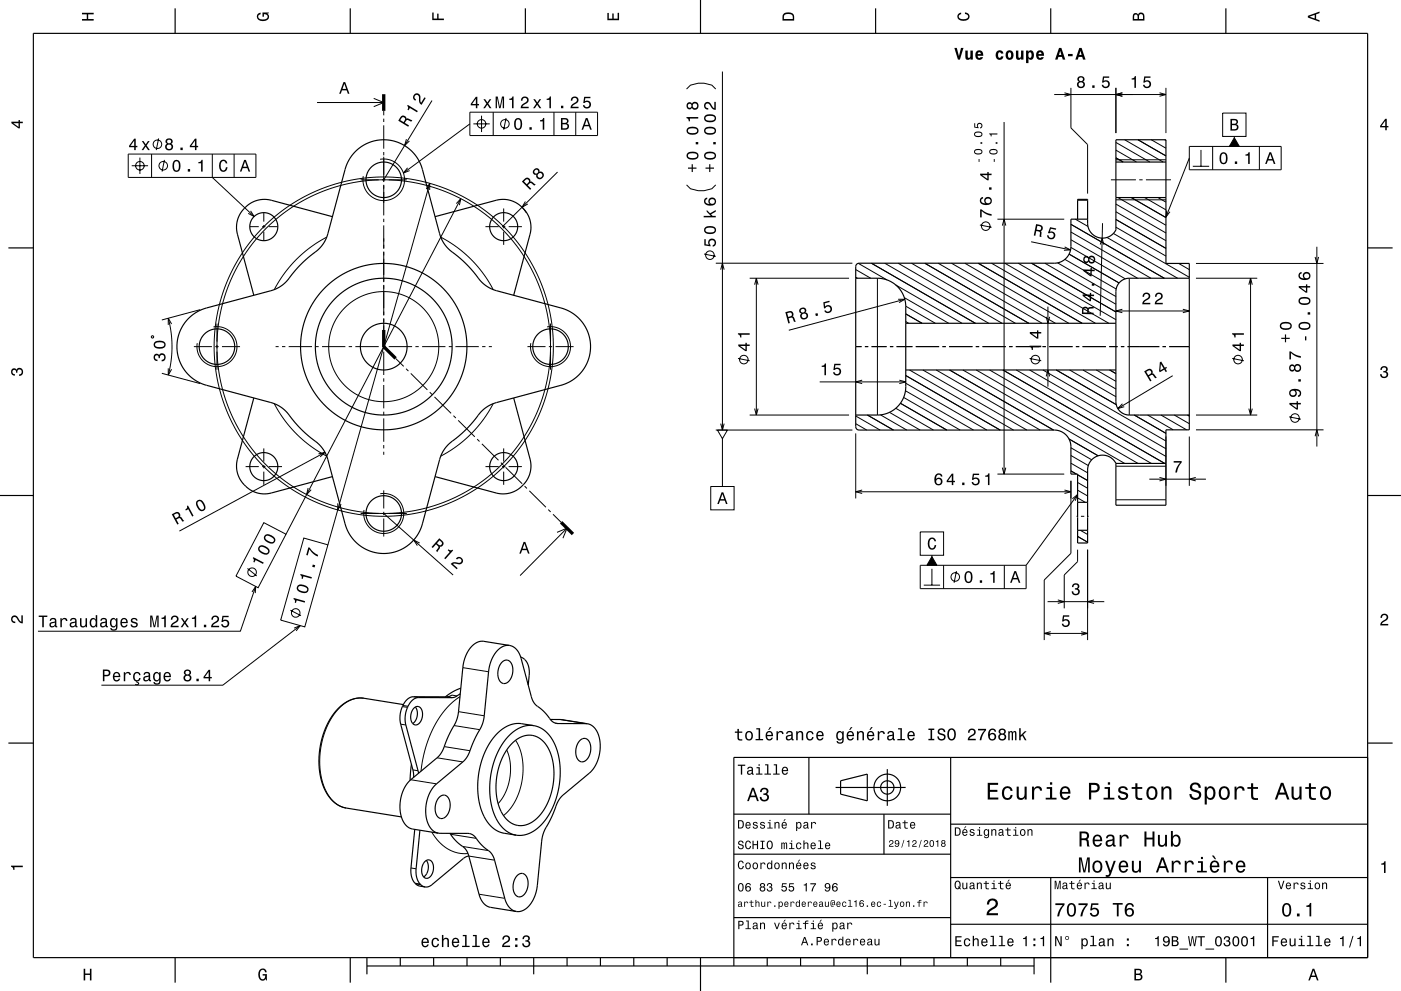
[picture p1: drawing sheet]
<svg xmlns="http://www.w3.org/2000/svg" width="420mm" height="297mm" viewBox="0 0 420 297" stroke-linecap="round" stroke-linejoin="round" font-family="sans-serif">
<g fill="none" stroke="#000" stroke-width=".3">
<path d="M95 30.7h20M112 29.5l3 1.2-3 1.3M115 33.2v1.4M115 35.6v1M115 37.6v7M129.5 30.1l-14.5 23.8M140.9 33.6h38.2v7h-38.2zM140.9 37.1l-20 14.8M141.9 37.1h4.9M144.4 34.7v4.9M147.9 33.6v7M151.7 35.4l-.7 3.5"/>
<path d="M166.1 33.6v7M172.6 33.6v7M205.8 26.7l1.2-1.2 2.3-.6h1.8l2.3 .6 1.2 1.2M216.6 21.4v107.5M301 36.6v105.5M316 28.3h33.5M319.1 27.8l1.9 .5-1.9 .6M321 26.3v12l5 5v14.7M334.5 26.3v13.6M336.5 27.8l-2 .5 2 .6M347.6 27.8l1.9 .5-1.9 .6M349.5 26.3v13.6"/>
<path d="M366.5 33.9h7v7h-7zM38.4 46.2h38.3v7h-38.3zM39.5 49.7h4.9M41.9 47.2v4.9M45.4 46.2v7M47.5 41.5l-.7 3.5M49.3 47.9l-.7 3.5M63.6 46.2v7l12.6 11.7M70.2 46.2v7M108.1 53.9h5.4M114 47.7a6.2 6.2 0 0 1 7.3 5.8 6.2 6.2 0 0 1-6.6 6.6 6.2 6.2 0 0 1-5.8-7.3M114.5 53.9h1"/>
<path d="M115 45.6v1M115 47v7.6M115 55.4v9.2M116.5 53.9h5.5M121.8 41.7l-.5 1.9 1.4-1.3M122.2 50.3l-1.3 1.6 1.9-.8M127.8 56.7l1-1.8v2M128.8 54.9l-30.5 108.4M138.1 59.5l-52.4 100.6M167.1 51.6l-16.3 16.2M205.8 55.4l1.2 1.2 2.3 .6h1.8l2.3-.6 1.2-1.2M333 53.9h7.5"/>
<path d="M334.5 47.3l2.2 1.3M334.5 42.7l10.2 5.9M334.5 45l6.2 3.6M334.5 59.9h15M334.5 47.9h15M335.2 59.2l14.3 8.3M337.1 41.9l11.6 6.7M339.2 59.2l10.3 6M341.2 41.9l8.3 4.8M341.5 53.9h1M343.2 59.2l6.3 3.7M343.5 53.9h7.5"/>
<path d="M345.2 41.9l4.3 2.5M347.2 59.2l2.3 1.4M349.2 41.9l.3 .2M356.5 43.9h27.6v7h-27.6zM356.5 47.4l-7 17.7M357.6 49.8h4.9M360 44.9v4.9M363.5 43.9v7M370 41.3l1.5 2.6h-3zM370 40.9v.4M377.5 43.9v7M74.9 67.9h2.7"/>
<path d="M75.1 63.2l1.1 1.7-1.8-.9M78.6 67.9h1M79.1 63.8v2.6M79.1 67.4v1M79.1 69.4v2.7M80.6 67.9h2.7M98 71.1l-5.1 3.2-4.2 3.6-3.7 4.4-2.8 4.5M115 65.6v1M115 67.6v7M115 75.4v9.2M132.1 71.1l4.8 2.9 4.3 3.8 3.8 4.3 2.9 4.7M136.8 61l1.3-1.5-.4 2"/>
<path d="M145.5 67.9h4M150.5 67.9h1M151 62.5v3.9M151 67.4v1M151 69.4v4M152.5 67.9h4M156.4 62.1l1.3 1.6M157.5 60.4l-1 1.7 1.7-1M211.1 76.1l3.5 .7M214.6 78.9h40.9M257.3 78.9l8.6 5M261.2 78.9l31.2 18"/>
<path d="M265.2 78.9l31.2 18M269.2 78.9l31.2 18M273.2 78.9l31.2 18M277.2 78.9l31.2 18M281.2 78.9l31.2 18M285.2 78.9l31.2 18M289.2 78.9l31.2 18M293.2 78.9l31.2 18M293.8 67.4l3.5 .7M297.2 78.9l31.2 18M299 65.7h20M300.5 67.6l.5-1.9 .5 1.9"/>
<path d="M301.2 78.9l31.2 18M305.2 78.9l29.3 16.9M309.1 72.5l11.8 2.4M309.2 78.9l25.3 14.6M313.2 78.9l21.3 12.3M317.1 78.8l17.4 10.1M319.2 74l1.7 .9-2 .1M319.2 77.7l15.4 8.9M320.5 76.2l15 8.6M321 74.2l16.3 9.4M321 67.2l28 16.2M321 69.5l24 13.9"/>
<path d="M321 71.9l20 11.5M322.4 65.7l3.8 2.2M323 60h3M329.9 73.3l.5-1.9 .5 1.9M330.5 66.9l-.7 27.7M331.9 71.2l21.1 12.2M333.8 70l22.7 13.1M334.5 65.8l15 8.6M334.5 61.2l15 8.6M334.5 63.5l15 8.6M334.5 68.1l15 8.7M349.8 63.1l-.3 2 1.2-1.6"/>
<path d="M353.3 79l3.2 1.8M358.5 79h38.3M394.3 77l.5 2 .5-2M394.8 73.9v59.9M50.4 95.4l.8 3.9 .4 4.2-.3 4.5-.9 4.4M51.4 97.1l-1-1.7v2M60 92.8l-11.5 3.1M64 98a6 6 0 0 1 7 5.5 6 6 0 0 1-6.3 6.4 6 6 0 0 1-5.6-7.1M65 97v5.4M115 85.4v9.2M115 95.4v7M164 98a6 6 0 0 1 7 5.5 6 6 0 0 1-6.3 6.4 6 6 0 0 1-5.6-7.1"/>
<path d="M165 97v5.4M216.1 80.8l.5-1.9 .5 1.9M224.7 83.4h29.8M226.2 85.3l.5-1.9 .6 1.9M226.7 83.4v41M256.5 83.1l.5 .3M256.5 80.8l4.5 2.6M263 83.4v41M268.5 85.4l19.9 11.5M269.3 89.7h2l-1.8 1M271.1 89.2l13.3 7.7M271.3 89.7l-34.8 9.3"/>
<path d="M271.5 91.8l8.9 5.1M271.5 94.1l4.9 2.8M271.5 96.4l.9 .5M313.6 95l.6 1.9 .5-1.9M314.2 91.9v24M334.5 93.2h22M336.5 92.7l-2 .5 2 .5M338.5 83.4v41M354.6 92.7l1.9 .5-1.9 .5M358.5 83.4h18.4M374.4 85.3l.5-1.9 .5 1.9M374.9 83.4v41"/>
<path d="M45.4 100.8l.4-.2 .3 .5-.5 .2zM48.5 111.9l11.5 3.1M50.4 110.4v2l1-1.7M58.1 103.9h5.4M64.5 103.9h1M65 103.4v1M65 105.4v5.4M66.5 103.9h5.5M82.6 103.9h.9M84.5 103.9h1M86.5 103.9h7M94.5 103.9h1"/>
<path d="M96.5 103.9h7M104.5 103.9h1M106.5 103.9h7M114.5 103.9h1M115 103.4v1M115 105.4v7M115 113.4v1M115 115.4v7M116.5 103.9h7M118.6 107.4l2.4 2.4M121.7 110.5l.7 .7M123.2 111.9l4.9 4.9"/>
<path d="M124.5 103.9h1M126.5 103.9h7M128.8 117.5l.7 .7M130.3 118.9l4.9 5M134.5 103.9h1M136.5 103.9h7M144.5 103.9h1M146.5 103.9h1M158.1 103.9h5.4M164.5 103.9h1M165 103.4v1M165 105.4v5.4"/>
<path d="M166.5 103.9h5.5M221.2 107.4l3.5 .7M245.7 114.5h25.8M256.5 103.9h1.8M258.5 113.9l-2 .6 2 .5M259.3 103.9h1M261.3 103.9h4.5M266.8 103.9h1M268.8 103.9h4.7M269.6 113.9l1.9 .6-1.9 .5M270.9 119.1l16.9 9.8M271.4 117.1l20.4 11.8"/>
<path d="M271.5 112.5l28.3 16.4M271.5 114.9l24.3 14M272.7 110.9l31.1 18M274.5 103.9h7M276.7 110.9l31.1 18M280.7 110.9l31.1 18M282.5 103.9h1M284.5 103.9h7M284.7 110.9l31.1 18M288.7 110.9l48.5 28M292.5 103.9h1M292.7 110.9l48.5 28"/>
<path d="M294.5 103.9h7M296.7 110.9l48.5 28M300.7 110.9l48.5 28M302.5 103.9h1M304.5 103.9h7M304.7 110.9l44.8 25.9M308.7 107.4l3.5 .7M308.7 110.9l40.8 23.6M312.5 103.9h1M312.7 110.9l36.8 21.3M313.6 112.8l.6-1.9 .5 1.9M314.5 103.9h7"/>
<path d="M316.7 110.9l17.9 10.4M320.7 110.9l13.8 8M322.5 103.9h1M324.5 103.9h7M324.7 110.9l9.8 5.7M328.7 110.9l5.8 3.4M332.5 103.9h2.5M332.7 110.9l1.8 1.1M336 103.9h1M338 103.9h9.5M348.5 103.9h1M350.5 103.9h6"/>
<path d="M351.6 112.6l-16.5 9.8M369.4 107.4l3.5 .7M73.6 139.8h4M78.6 139.8h1M79.1 134.4v3.9M79.1 139.3v1M80.6 139.8h3.9M82.2 121l3.2 5 3.6 4.2 4.2 3.6 4.8 2.9M95.5 136l1.9-.4-1.4 1.3M97.4 135.6l-43.6 23.6M115 123.4v1M115 125.4v7"/>
<path d="M115 133.4v1M115 135.4v.9M135.9 124.6l.8 .7M137.4 126l4.9 4.9M143 131.6l.8 .7M144.5 133l4.9 4.9M145.5 139.8h4M147.9 121l-3 4.7-3.7 4.4-4.4 3.7-4.7 2.9M150.2 138.6l.7 .8M150.5 139.8h1M151 134.4v3.9M151 139.3v1"/>
<path d="M152.5 139.8h4M214.6 128.9h40.9M215.1 128.9h3l-1.5 2.6zM216.1 127l.5 1.9 .5-1.9M216.6 131.5v14.3M224.7 124.4h29.8M226.2 122.5l.5 1.9 .6-1.9M256.5 124.7l7.3 4.2M256.5 127l3.3 1.9M256.5 129.9v19.5M260 124.4l7.8 4.5M264 124.3l7.8 4.6"/>
<path d="M266.6 123.6l9.2 5.3M268.5 122.4l11.3 6.5M269.9 120.9l13.9 8M320.5 131.6l8.7 5M321 134.2l6.3 3.6M321 136.5l5.3 3M321 138.8l5 2.9M334.5 139.7h15M336.5 121l-1.4 1.4 1.9-.5M340 124.4l9.5 5.5M344 124.4l7.7 4.4M348 124.4l7.7 4.4"/>
<path d="M349.5 130.8v14.8M352 124.4l4.5 2.6M356 124.4l.5 .3M356.5 130.8v14.8M358.5 124.4h18.4M358.5 128.8h38.3M374.4 122.5l.5 1.9 .5-1.9M386.5 124.9l3.5 .7M394.3 130.8l.5-2 .5 2M79.1 141.3v4M79.1 156.6l6.6 3.5-8.3 16-6.7-3.4zM92.4 146.3l-.5 1.9 1.4-1.4"/>
<path d="M101.3 150.8l-.1 2 1.1-1.7M108.1 153.9h5.4M114 148a6 6 0 0 1 7 5.5 6 6 0 0 1-6.3 6.4 6 6 0 0 1-5.6-7.1M114.5 153.9h1M115 147v5.4M115 153.4v1M115 155.4v5.4M115 153.9l20.8 18.4M116.5 153.9h5.5M151 141.3v4M151.6 140.1l4.9 4.9M157.3 145.7l.7 .7"/>
<path d="M158.7 147.1l5 4.9M164.4 152.7l.7 .7M165.8 154.1l2.4 2.4M167 159.5l3-1.2-1.2 3M170 158.3l-14.1 14.2M213.1 145.8h7v7h-7zM256.5 147.4h64.5M258.5 146.9l-2 .5 2 .5M275.9 159.4h7v7h-7zM299 142.1h20M300.5 140.2l.5 1.9 .5-1.9M319.1 146.9l1.9 .5-1.9 .5"/>
<path d="M321 141.1l1.7 1M321 144.1v21.7l-8 8v18M321.5 149.5l1.5-1.3-.7 1.9M322.7 154.7h.3M323 142.3l3 1.7M323 144.6l3 1.7M323 146.9l3 1.7M323 149.2l2.3 1.3M323 148.2l-15.4 21.2M323.9 158.9l2.1 1.3M324 154.7h1M326 154.7h.3"/>
<path d="M334.5 149.8h15M344.5 143.6h17M347.6 143.1l1.9 .5-1.9 .5M358.5 143.1l-2 .5 2 .5M74.2 170.4l2.8 2.2M75.5 177.4l1.2-1.6-.2 2M76.7 175.8l-4.6 13.4h-60.7M91.1 161.3l7.2 2-6.9 24.6-7.3-2.1zM125.8 162.7l-1.8-.9 1.1 1.7M275.9 169.4h31.7v7h-31.7zM276.9 175.4h4.9M279.4 170.5v4.9"/>
<path d="M279.4 166.8l1.5 2.6h-3zM279.4 166.4v.4M282.9 169.4v7M286.7 171.2l-.7 3.5M301.1 169.4v7M317.1 179.8l1.9 .5-1.9 .5M323 160.8l3 1.7M323 164.7v3.6l-4 4v10M326 164.7v27.1M328 179.8l-2 .5 2 .5M87.1 182.9l3.1 1.6M88.2 188.3l1.8-.8-1.2 1.6"/>
<path d="M90 187.5l-23.2 17.9h-36.4M313 189.8h13M314 180.3h17M315 189.3l-2 .5 2 .5M324.1 189.3l1.9 .5-1.9 .5M109.1 209.3l-1.9-.1-2.2 .7-2 1.2-1.9 1.8-1.8 2.4-1.3 2.5-1.1 3.2-.7 3.1-.3 3.3 .1 3.1 .4 3 .9 2.7 1.3 2.4 1.5 1.7 1.9 1.3 1.8 .6M120.1 217l1.6 .3M120.6 211.8l1.6 .2M120.8 211.4l1.5 .3M123.9 208.8l1.6 .3M134 208.8l1.5 .3M135.5 208.3l1.5 .3"/>
<path d="M136.1 217.4l7.7 1.3M137.5 213.3l7.7 1.2M137.9 208.8l-2.1 1.6-2 1.9-1.9 2.4-1.7 2.9-1.5 3.2-1.2 3.5-.8 3.4-.5 3.4M138.8 200.1l7.7 1.2M166.5 216.7l.8 .1M167.9 215.6l7.7 1.3M123.1 233.7l7.8 1.2M123.8 230.7l1.5 .3M131 227.1l7.7 1.2M133.2 223.8l7.7 1.2M151.9 224.8l.7 1.8 .4 2.1v2.4l-.2 2.2-1.3 4.2-1 1.8-1.2 1.5M154.6 221.9l1.2 2.5 .8 3 .2 3.1-.3 3.3-.7 3.1-1.2 2.9-1.5 2.5-2.2 2.1"/>
<path d="M129.5 249.4l2.1 2.8 2.7 2.3 2.9 1.1 3.1 .2M135.1 250l7.7 1.3M138.7 253.7l7.7 1.2M140.5 256.6l7.8 1.2M123.2 260.1l1.5 .3M124.4 264.7l1.6 .3M124.6 264.9l1.6 .2M143.6 268l7.7 1.2"/>
<circle cx="144.4" cy="37.1" r="1.28"/>
<circle cx="151.4" cy="37.1" r="1.28"/>
<circle cx="41.9" cy="49.7" r="1.28"/>
<circle cx="47.2" cy="43.2" r="1.28"/>
<circle cx="48.9" cy="49.7" r="1.28"/>
<circle cx="212.8" cy="76.5" r="1.28"/>
<circle cx="295.5" cy="67.8" r="1.28"/>
<circle cx="115" cy="103.9" r="16.5"/>
<circle cx="115" cy="103.9" r="50"/>
<circle cx="115" cy="103.9" r="50.8"/>
<circle cx="223" cy="107.8" r="1.28"/>
<circle cx="310.4" cy="107.8" r="1.28"/>
<circle cx="371.2" cy="107.8" r="1.28"/>
<circle cx="388.2" cy="125.3" r="1.28"/>
<circle cx="75.6" cy="171.5" r="1.28"/>
<circle cx="286.4" cy="172.9" r="1.28"/>
<circle cx="88.7" cy="183.7" r="1.28"/>
</g>
<g fill="none" stroke="#000" stroke-width=".35">
<path d="M10 10h400v277h-400zM52.5 2.5v7.5M105 2.5v7.5M157.5 2.5v7.5M210 0v10M262.5 2.5v7.5M315 2.5v7.5M367.5 2.5v7.5M334.5 48.6h15M334.5 59.2h15M2.5 74.3h7.5M99.7 64.9l-18.4-4.9a8.5 8.5 0 0 0-10.1 10.2l4.9 18.3"/>
<path d="M130.4 64.9l18.3-4.9a8.5 8.5 0 0 1 10.2 10.2l-4.9 18.3M323 65.7v-6h3v7.2a4.5 4.5 0 0 0 3.5 4.3 4.5 4.5 0 0 0 5-2.3v-27h15v37.1h7v49.8h-7v22.6h-15v-12.5M326 65.7h-5v8.2a5 5 0 0 1-5 5h-58.5l-.6 .3-.4 .7v48l.5 .8 .5 .2h58.5a5 5 0 0 1 5 5v8.2h2v20.6h3v-21.8a4.5 4.5 0 0 1 3.5-4.4 4.5 4.5 0 0 1 5 2.4M410 74.3h7.5M56.4 95.6l2.1-1.8 2.5-1.2 20.7-5.6 1.8-.8 1.8-1.3 4.3-5.1 2.4-2.2 3.6-3 1.8-2.4 .8-1.9 5.4-20.2 1.7-3.3 2.1-2.2 2.5-1.6 3.1-.9 3-.2 2.9 .6 2.7 1.3 2.3 2 1.6 2.2 1.1 2.8 5.3 19.7 1 2.1 1.3 1.8 5.1 4.2 5 5.9 2.4 1.8 1.9 .7 20.2 5.5 3.3 1.7 2.3 2.2 1.6 2.6 .9 2.9 .1 2.9-.6 3-1.3 2.7-2 2.2-2.2 1.6-2.5 1.1-20.2 5.5-1.8 .8-1.8 1.4-4.5 5.2-5.8 5.1-1.8 2.4-.7 1.9-5.4 19.9-1.7 3.4-2 2.1-2.8 1.7-2.8 .9-3 .1-2.7-.5-2.3-1-2.2-1.6-1.8-2.1-1.6-3.4-5.3-19.7-.7-1.9-1.8-2.4-3.8-3-2.3-2.3-4.2-5-1.6-1.2-2.1-.9-20.9-5.7-2.8-1.5-2.2-2.1-1.3-1.8-.9-2.1-.5-2.2v-2l.2-2.2 .7-2.1 1.1-2zM256.5 83.4h6.6a8.5 8.5 0 0 1 8.4 8.5v24.1a8.5 8.5 0 0 1-8.5 8.4h-6.5M271.5 96.9h63M356.5 83.4h-18a4 4 0 0 0-4 4v33a4 4 0 0 0 4 4h18M76.1 119.3l-4.9 18.3a8.5 8.5 0 0 0 10.1 10.2l18.4-5M154 119.3l4.9 18.3a8.4 8.4 0 0 1-10.2 10.2l-18.3-5M271.5 110.9h63M334.5 138.9h15"/>
<path d="M0 148.5h10M323 150.5h3M323 158.9h3M410 148.5h10M150.5 198.4a1.81 1.81 0 0 1 2.1-.4 1.81 1.81 0 0 1 1.1 1.8 4.2 4.2 0 0 1-2.5 5.1 2.69 2.69 0 0 1-1.9-3.5l.4-1.7zM152.8 193.4v.1a4.9 4.9 0 0 1 3.4 3.9l3.1 11.4a6.5 6.5 0 0 0 3.2 4l2 2.1a3.4 3.4 0 0 0 2.8 1.9l8.8 .1M152.8 193.4a5.7 5.7 0 0 0-5.5 4.5l-.8 3.1-1.4 13.8-.6 2.4-2.3 4.5-1.7 4.2-.9 1.6-9 7.7-1.7 2.3-1 2.7-.3 2.7 .3 2.8 .9 2.1a3.9 3.9 0 0 0 2.6 1.9M152.8 193.4l-7.8-1.2a5.7 5.7 0 0 0-5.4 4.4l-.8 2.9-1.4 14.1-.6 2.4-2.3 4.5-1.8 4.4-.8 1.3-9 7.7-1.7 2.3-.9 2.5-.4 3 .3 2.8 .9 2.1a3.9 3.9 0 0 0 2.6 1.9l7.7 1.2M156.1 196.9a4.7 4.7 0 0 1 2.5 5.5l-.2 2.9M120.9 211.2l-11.8-1.9a10.1 10.1 0 0 0-9.6 5.3 24 24 0 0 0-2 22.4 8.9 8.9 0 0 0 6.3 5.2l16.5 2.6M124.1 212.2a1.46 1.46 0 0 1 1.7-.3 1.46 1.46 0 0 1 .8 1.6 3 3 0 0 1-2.1 3.8 3 3 0 0 1-.8-4.6zM124.5 211.9a3.7 3.7 0 0 1-.8 4.9"/>
<path d="M135.5 208.3l-1.4 .5h-10.2a5.2 5.2 0 0 0-3.9 4.8v2.9l3.8 14.2 .2 2.3M138 207.9l-1.4 .9-.9 .3h-10.2a5.4 5.4 0 0 0-4 5l.1 2.9 3.9 14.7M138.1 206.3l-2.3 1-2.3 1.5M160 217.5l1.9 .6 1.8 1.2 1.5 1.8 1.3 2.3 .8 2.6 .5 3 .1 3.4-.3 3-.6 3.2-1.1 2.9-1.4 2.7-1.6 2.3-2 2-2 1.2-2.1 .6h-2.1M160 217.5l-1.9-.1-2.2 .7-2 1.2-1.9 1.8-1.5 2.1-1.4 2.6-1.2 2.9-.7 3.4-.4 3.5 .1 2.9 .5 3 .9 2.9 1.3 2.4 1.5 1.7 1.7 1.1 1.9 .7M160 217.5l-4.1-.7-1.5 .1-2.2 .7-2.2 1.4-2.1 2.2-1.9 3-1.5 3.5-.9 3.9-.4 4.2 .3 3.5 .7 3.1 1.3 3 1.7 2.2 1.8 1.4 1.8 .7 3.9 .6M165 215.6l3.3 .1 7.8 1.2M176.1 216.9a5.8 5.8 0 0 1 3.8 6.1l-.3 3.4-.6 1.9-.8 1.7-1.4 1.6-8.8 7.5-1 1.6-1.9 4.8-1.8 3.2-.9 3.1-1.6 15.1-1.2 3.1-1.7 2.1a3.9 3.9 0 0 1-3.1 1.1M2.5 222.7h7.5M123.3 229.1l-.4 4.8M131.7 238.9a1.8 1.8 0 0 1 2.1-.4 1.8 1.8 0 0 1 1.1 1.8 4.2 4.2 0 0 1-2.4 5 2.79 2.79 0 0 1-2-3.7l.5-1.6zM153.6 222.7l1.8-1.4 2.1-.8 2-.1 1.8 .6 1.7 1.3 1.3 1.9 1.1 2.5 .5 2.9 .2 2.9-.4 3.2-.7 2.9-1.2 2.8-1.5 2.3-1.8 1.9-2 1.3-1.7 .5h-1.4l-1.4-.4-1.2-.7-1.2-1-1.8-3-1-3.9v-4.6l.9-4.4 1.7-3.9z"/>
<path d="M173.9 221.9a1.82 1.82 0 0 1 2-.4 1.82 1.82 0 0 1 1.1 1.8 4.2 4.2 0 0 1-2.4 5 2.77 2.77 0 0 1-2-3.6l.5-1.7zM242.5 227v17M250.5 236h21M252 234l8-2v8l-8-2zM266 230.5v11M285 227v60M410 222.7h7.5M410 227h-190v62.5M124.3 248.6l-1.1 11.5a4.6 4.6 0 0 0 2.7 5.5l1.5 .2M125.9 248.8l-1.2 11.6a4.6 4.6 0 0 0 2.7 5.4M127.4 258.2a1.46 1.46 0 0 1 1.7-.3 1.46 1.46 0 0 1 .8 1.5 2.94 2.94 0 0 1-2.2 3.8 3.2 3.2 0 0 1-.6-4.7zM127.8 257.9a3.7 3.7 0 0 1-.8 4.9"/>
<path d="M131.4 249.7l8.9 .1a4.1 4.1 0 0 1 3.2 2.5l1.5 1.5 1.4 1.1a4.7 4.7 0 0 1 1.9 2.9l3.1 11.6 .7 1.8a3.9 3.9 0 0 0 2.7 2M134.9 249.8l1.9 2.3 1.9 1.6a4.7 4.7 0 0 1 1.8 2.9M140.5 256.6l3.2 11.6 .7 1.7a3.9 3.9 0 0 0 2.7 2l7.7 1.3M140.5 256.6l-1.5 .6-9.7 8.1-.9 .5h-1M220 244h65M220 256h65M265 244v12M285 247h125M155.1 262.4a1.81 1.81 0 0 1 2.1-.5 1.81 1.81 0 0 1 1 1.9 4.2 4.2 0 0 1-2.4 5 2.69 2.69 0 0 1-2-3.5l.4-1.6zM220 275h65M285 277h125M285 263h125"/>
<path d="M315 263v31.5M380 263v24M52.5 287v7.5M105 287v7.5M110 289.5h200M110 287v5M120 287v2.5M130 287v2.5M140 287v2.5M150 287v2.5M160 287v5M170 287v2.5"/>
<path d="M180 287v2.5M190 287v2.5M200 287v2.5M210 287v10M230 287v2.5M240 287v2.5M250 287v2.5M260 287v5M270 287v2.5M280 287v2.5M290 287v2.5M300 287v2.5"/>
<path d="M310 287v5M367.5 287v7.5"/>
<circle cx="115" cy="53.9" r="5.3"/>
<circle cx="79.1" cy="67.9" r="4.2"/>
<circle cx="151" cy="67.9" r="4.2"/>
<circle cx="65" cy="103.9" r="5.3"/>
<circle cx="115" cy="103.9" r="24.9"/>
<circle cx="115" cy="103.9" r="20.5"/>
<circle cx="115" cy="103.9" r="7"/>
<circle cx="165" cy="103.9" r="5.3"/>
<circle cx="79.1" cy="139.8" r="4.2"/>
<circle cx="151" cy="139.8" r="4.2"/>
<circle cx="115" cy="153.9" r="5.3"/>
<circle cx="266" cy="236" r="4"/>
<circle cx="266" cy="236" r="2"/>
</g>
<path d="M115 28.2v5M115 98.9v5l3.6 3.5M168.2 156.5l3.6 3.5" fill="none" stroke="#000" stroke-width="1" stroke-linecap="butt"/>
<g fill="#000">
<path d="M24.6 3.8h3.5v.5h-1.7v1.4h1.7v.5h-3.5v-.5h1.4v-1.4h-1.4z" fill-rule="evenodd"/>
<path d="M77.3 4.2l.8-.4v.5l-.3 .1a.68 .68 0 0 0-.4 .6 .68 .68 0 0 0 .4 .6 1.68 1.68 0 0 0 2.4-.6 .93 .93 0 0 0-1.1-.8v.8h-.4v-1.3h1.9v.3l-.5 .1 .4 .4a1.19 1.19 0 0 1-.9 1.7 1.9 1.9 0 0 1-2.6-1.3z" fill-rule="evenodd"/>
<path d="M129.6 3.8h.4v1.8h1.1v-1.5h.4v1.5h1.6v.4h-3.5z" fill-rule="evenodd"/>
<path d="M182.1 3.9h.4v1.7h1.1v-1.6h.4v1.6h1.2v-1.8h.4v2.3h-3.5z" fill-rule="evenodd"/>
<path d="M235 4a2.21 2.21 0 0 0-.4 2.2h3.5v-1.2a1.92 1.92 0 0 0-3.1-1zM235.3 4.4l.4-.2a1.45 1.45 0 0 1 2 .8v.7h-2.7l.1-1z" fill-rule="evenodd"/>
<path d="M286.1 14.4l1.1 3.5h.6l1-3.5h-.7l-.6 2.4-.7-2.4zM289.4 15.2l.1 2.4 .9 .3 .5-.5v.5h.7v-2.7h-.7a2.36 2.36 0 0 1-.2 2.1l-.5-.1-.1-2zM292.7 15.4a1.47 1.47 0 0 0-.2 1.7 1.47 1.47 0 0 0 1.5 .8l.7-.8-1.3 .2-.3-.6h1.7a1.26 1.26 0 0 0-.6-1.4 1.26 1.26 0 0 0-1.5 .1zM293.2 15.8l.6-.1 .2 .5h-.9zM298.8 15.5a1.45 1.45 0 0 0-.2 1.6 1.45 1.45 0 0 0 1.5 .8l.4-.2 .3-.8h-.7l-.4 .4a.99 .99 0 0 1 0-1.6l.4 .4h.7a1.13 1.13 0 0 0-.8-1 1.13 1.13 0 0 0-1.2 .4zM301.8 15.4a1.45 1.45 0 0 0-.2 1.8 1.45 1.45 0 0 0 1.6 .7 1.45 1.45 0 0 0 .6-1.8 1.45 1.45 0 0 0-1.6-.9zM302.5 15.7a.8 .8 0 0 1 .6 .8 .8 .8 0 0 1-.7 .8l-.2-.8zM304.6 15.2l.1 2.4 .9 .3 .5-.5v.5h.7v-2.7h-.7a2.36 2.36 0 0 1-.2 2.1l-.6-.1v-2zM307.6 15.1v3.8h.7v-1.5a.76 .76 0 0 0 .7 .6 .76 .76 0 0 0 .7-.4 1.52 1.52 0 0 0-.9-2.5l-.5 .5v-.5zM308.6 15.7a.8 .8 0 0 1 .7 .8 .8 .8 0 0 1-.7 .8l-.3-.8zM310.9 15.4a1.47 1.47 0 0 0-.2 1.7 1.47 1.47 0 0 0 1.5 .8l.7-.8-1.3 .2-.3-.6h1.7a1.25 1.25 0 0 0-.5-1.4 1.25 1.25 0 0 0-1.6 .1zM311.5 15.8l.5-.1 .3 .5h-1zM317.5 14.4l-1.2 3.5h.7l.3-.8h1.1l.2 .8h.8l-1.2-3.5zM317.8 15.2l.4 1.3h-.7zM320.2 16.2v.6h1.4v-.6zM323.6 14.4l-1.2 3.5h.7l.3-.8h1l.3 .8h.7l-1.1-3.5zM323.9 15.2l.3 1.3h-.7z" fill-rule="evenodd"/>
<path d="M287.3 4.2l.8-.4v.4l-.3 .1a.66 .66 0 0 0-.4 .6 .66 .66 0 0 0 .4 .6 1.69 1.69 0 0 0 2.5-.5 .9 .9 0 0 0-1-.8v-.5a1.24 1.24 0 0 1 1.4 1.1 1.24 1.24 0 0 1-1.1 1.4 1.93 1.93 0 0 1-2.6-1.2z" fill-rule="evenodd"/>
<path d="M339.8 4.2l-.2 2h3.5v-1.4a.98 .98 0 0 0-.7-1 .98 .98 0 0 0-1.2 .6 .84 .84 0 0 0-1.4-.2zM340.1 4.5l.4-.1 .4 .1 .1 1.2h-1zM341.6 4.4l.4-.2a.58 .58 0 0 1 .7 .7v.8h-1.2z" fill-rule="evenodd"/>
<path d="M392.1 4.7v.6l3.5 1.2v-.4l-1-.4v-1.4l1-.4v-.4zM392.6 5l1.5-.5v1z" fill-rule="evenodd"/>
<path d="M3.4 36.5v.4l2.1 1.6h.5v-1.6h.8v-.4h-.8v-.5h-.4v.5zM4 36.9h1.6v1.1z" fill-rule="evenodd"/>
<path d="M103 24.6l-1.3 3.5h.5l.3-1h1.4l.4 1h.5l-1.3-3.5zM103.2 25.1l.6 1.5h-1.1z" fill-rule="evenodd"/>
<path d="M120.3 34.8l-.9 1.4 3 1.8 .2-.4-1.2-.8 .6-.8 1.3 .4 .3-.4-1.4-.5-.4 .1-.2-.7a.98 .98 0 0 0-1.3-.1zM120.5 35.3a.59 .59 0 0 1 .8 0 .59 .59 0 0 1 0 .8l-.3 .5-1-.6z" fill-rule="evenodd"/>
<path d="M122.2 31.4l-.1 .3a.77 .77 0 0 1 .1 1.2l.3 .2 .4-.7 2.1 1.3 .3-.4zM124.3 28.2a1.16 1.16 0 0 0 .2 2l.2-.4a.7 .7 0 0 1-.4-.9 .7 .7 0 0 1 .8-.4 .7 .7 0 0 1 .5 .8v.4a1.65 1.65 0 0 0 .8 1.7l1.2-2-.4-.2-.9 1.6-.3-1.1a1.18 1.18 0 0 0-.3-1.4 1.18 1.18 0 0 0-1.4-.1z" fill-rule="evenodd"/>
<path d="M142.6 29l-1.5 2.1v.5h1.6v.8h.4v-.8h.5v-.4h-.5v-2.2zM142.7 29.6v1.6h-1.2zM144.9 29.7l.9 1.3-.9 1.4h.5l.7-1 .7 1h.5l-.9-1.4 .9-1.3h-.5l-.7 1-.6-1zM148.6 28.9v3.5h.4v-3.1l.6 3.1h.5l.6-3.1v3.1h.4v-3.5h-.6l-.7 3.1-.6-3.1zM152.7 29.6v.3h.8v2.5h.5v-3.5h-.4a.77 .77 0 0 1-.9 .7zM156.5 29.2l-.3 1h.4a.71 .71 0 0 1 .5-.9 .71 .71 0 0 1 .9 .5 .71 .71 0 0 1-.5 .9l-.3 .2a1.64 1.64 0 0 0-1.1 1.5h2.4v-.4h-1.9l.8-.8a1.17 1.17 0 0 0 1-1.7 1.17 1.17 0 0 0-1.9-.3zM159.9 29.7l.9 1.3-1 1.4h.5l.7-1 .7 1h.6l-1-1.4 .9-1.3h-.5l-.6 1-.7-1zM163.9 29.6v.3h.8v2.5h.5v-3.5h-.4a.78 .78 0 0 1-.9 .7zM168.2 31.7v.7h.7v-.7zM171.4 29.2l-.3 1h.5a.7 .7 0 0 1 .5-.9 .7 .7 0 0 1 .8 .5 .7 .7 0 0 1-.5 .9l-.2 .2a1.63 1.63 0 0 0-1.2 1.5h2.4v-.4h-1.9l.9-.8a1.17 1.17 0 0 0 .9-1.7 1.17 1.17 0 0 0-1.9-.3zM175.1 29l-.2 1.9h.4a.8 .8 0 0 1 1.2-.3 .8 .8 0 0 1-.1 1.3 .8 .8 0 0 1-1.2-.4h-.4a1.21 1.21 0 0 0 1.5 1.1 1.21 1.21 0 0 0 .8-1.7 1.21 1.21 0 0 0-1.8-.5l.2-1h1.5v-.4z" fill-rule="evenodd"/>
<path d="M154.4 35.8a2.02 2.02 0 0 0 .9 3.2 2.03 2.03 0 0 0 .9-3.2 1.11 1.11 0 0 0-1.8 0zM155 35.9h.7a2.37 2.37 0 0 1 0 2.6h-.7a2.38 2.38 0 0 1 0-2.6zM158.7 38.1v.8h.7v-.8zM161.9 36v.4h.8v2.5h.5v-3.5h-.4a.77 .77 0 0 1-.9 .6z" fill-rule="evenodd"/>
<path d="M168.2 35.4v3.5h1.3a.98 .98 0 0 0 1.1-.8 .98 .98 0 0 0-.6-1.1 .86 .86 0 0 0 .4-1.1 .86 .86 0 0 0-1-.5zM168.6 35.8h.8a.53 .53 0 0 1 .6 .5 .53 .53 0 0 1-.7 .5h-.7zM168.6 37.3h.8a.61 .61 0 0 1 .7 .5 .61 .61 0 0 1-.7 .7h-.8z" fill-rule="evenodd"/>
<path d="M175.6 35.4l-1.3 3.5h.5l.4-1.1h1.4l.3 1.1h.5l-1.3-3.5zM175.9 35.9l.5 1.5h-1.1z" fill-rule="evenodd"/>
<path d="M323.3 23.1l-.3 .3a.79 .79 0 0 0 .4 1 1.09 1.09 0 0 0-.2 1.7 1.09 1.09 0 0 0 1.7 0 1.09 1.09 0 0 0-.2-1.7 .95 .95 0 0 0 .3-1.3 .95 .95 0 0 0-1.4-.2zM323.3 25.4a.75 .75 0 0 1 1.5 0 .75 .75 0 0 1-1.5 0zM323.4 23.8a.6 .6 0 0 1 1.2 0 .6 .6 0 0 1-1.2 0zM327.4 25.6v.7h.7v-.7zM330.7 22.9l-.3 1.9h.4a.8 .8 0 0 1 1.2-.3 .8 .8 0 0 1-.1 1.3 .8 .8 0 0 1-1.1-.4h-.5a1.21 1.21 0 0 0 1.5 1.1 1.21 1.21 0 0 0 .8-1.7 1.21 1.21 0 0 0-1.7-.5l.1-1h1.5v-.4z" fill-rule="evenodd"/>
<path d="M339.3 23.5v.3h.8v2.5h.4v-3.5h-.3a.77 .77 0 0 1-.9 .7zM343 22.9l-.2 1.9h.4a.8 .8 0 0 1 1.2-.3 .8 .8 0 0 1-.1 1.3 .8 .8 0 0 1-1.2-.4h-.4a1.21 1.21 0 0 0 1.5 1.1 1.21 1.21 0 0 0 .8-1.7 1.21 1.21 0 0 0-1.8-.5l.2-1h1.5v-.4z" fill-rule="evenodd"/>
<path d="M368.9 35.6v3.5h1.3a.98 .98 0 0 0 1.1-.7 .98 .98 0 0 0-.6-1.2 .86 .86 0 0 0 .4-1 .86 .86 0 0 0-1-.6zM369.3 36.1h.8a.53 .53 0 0 1 .6 .5 .53 .53 0 0 1-.7 .5h-.7zM369.3 37.5h.8a.61 .61 0 0 1 .7 .6 .61 .61 0 0 1-.7 .6h-.8z" fill-rule="evenodd"/>
<path d="M415.3 35.6l-1.6 2.1v.5h1.6v.8h.4v-.8h.5v-.4h-.5v-2.2zM415.3 36.2v1.6h-1.1z" fill-rule="evenodd"/>
<path d="M40.2 41.6l-1.5 2.1v.4h1.5v.9h.5v-.9h.5v-.4h-.5v-2.1zM40.2 42.1v1.6h-1.1zM42.5 42.3l.9 1.3-.9 1.4h.5l.7-1.1 .7 1.1h.5l-.9-1.4 .9-1.3h-.5l-.7 1-.7-1z" fill-rule="evenodd"/>
<path d="M49.9 41.7l-.2 .3a.8 .8 0 0 0 .4 1.1 1.09 1.09 0 0 0-.2 1.6 1.09 1.09 0 0 0 1.6 0 1.09 1.09 0 0 0-.2-1.6 .95 .95 0 0 0 .3-1.4 .95 .95 0 0 0-1.4-.2zM50 44a.71 .71 0 0 1 1.4 0 .71 .71 0 0 1-1.4 0zM50.1 42.4a.6 .6 0 0 1 1.2 0 .6 .6 0 0 1-1.2 0zM54.1 44.2v.8h.7v-.8zM58.4 41.6l-1.5 2.1v.4h1.5v.9h.5v-.9h.5v-.4h-.5v-2.1zM58.4 42.1v1.6h-1.1z" fill-rule="evenodd"/>
<path d="M52 48.4a2.02 2.02 0 0 0 .9 3.1 2.03 2.03 0 0 0 .9-3.1 1.11 1.11 0 0 0-1.8 0zM52.6 48.4h.6a2.38 2.38 0 0 1 0 2.6h-.6a2.37 2.37 0 0 1 0-2.6zM56.3 50.7v.7h.7v-.7zM59.5 48.6v.3h.8v2.5h.4v-3.5h-.3a.77 .77 0 0 1-.9 .7z" fill-rule="evenodd"/>
<path d="M66 48.3a1.19 1.19 0 0 1 1.3-.4 1.19 1.19 0 0 1 .9 1.1h-.5l-.1-.3a.66 .66 0 0 0-.6-.4 .66 .66 0 0 0-.6 .3l-.2 .5a1.58 1.58 0 0 0 .8 2 .9 .9 0 0 0 .7-1h.5a1.24 1.24 0 0 1-1 1.4 1.24 1.24 0 0 1-1.4-1v-1.6z" fill-rule="evenodd"/>
<path d="M73.2 47.9l-1.3 3.5h.5l.3-1h1.4l.4 1h.5l-1.3-3.5zM73.5 48.4l.5 1.6h-1.1z" fill-rule="evenodd"/>
<path d="M156.5 54.4l2.4 2.5 .4-.3-1.1-1.1 .8-.7 1.2 .8 .4-.3-1.3-.9h-.3a.97 .97 0 0 0-.5-1.1 .97 .97 0 0 0-1.2 .3zM157.1 54.4l.4-.4a.6 .6 0 0 1 .9-.1 .6 .6 0 0 1-.1 .9l-.4 .4z" fill-rule="evenodd"/>
<path d="M160.1 50.8a.89 .89 0 0 0-.3 1.1 .89 .89 0 0 0 1 .5 1.09 1.09 0 0 0 1 1.3 1.09 1.09 0 0 0 1.2-1.2 1.09 1.09 0 0 0-1.3-1 .89 .89 0 0 0-.5-1.1 .89 .89 0 0 0-1.1 .4zM161.2 52.6a.71 .71 0 0 1 1.4 0 .71 .71 0 0 1-1.4 0zM160.2 51.5a.6 .6 0 0 1 1.2 0 .6 .6 0 0 1-1.2 0z" fill-rule="evenodd"/>
<path d="M206.3 50.2v.4h1.1v1h.3v-1h1.1v-.4h-1.1v-1h-.3v1zM206.3 45.8a1.13 1.13 0 0 0-.5 1.2 1.13 1.13 0 0 0 1 .8 1.9 1.9 0 0 0 2.6-1.1 2.03 2.03 0 0 0-3.1-.9zM206.3 46.3a2.38 2.38 0 0 1 2.6 0v.7a2.37 2.37 0 0 1-2.6 0zM208.6 42.6v.7h.7v-.7zM206.3 38.3a1.13 1.13 0 0 0-.5 1.2 1.13 1.13 0 0 0 1 .8 1.9 1.9 0 0 0 2.6-1.1 2.03 2.03 0 0 0-3.1-.9zM206.3 38.8a2.38 2.38 0 0 1 2.6 0v.7a2.37 2.37 0 0 1-2.6 0zM205.8 35.1v.3a.78 .78 0 0 1 .7 1h.3v-.9h2.5v-.4zM206.1 30.9a1 1 0 0 0-.2 1.5 1 1 0 0 0 1.5-.1 1.09 1.09 0 0 0 1.7 .2 1.09 1.09 0 0 0 0-1.6 1.09 1.09 0 0 0-1.7 .2l-.7-.5zM207.6 31.7a.75 .75 0 0 1 1.5 0 .75 .75 0 0 1-1.5 0zM206.2 31.7a.6 .6 0 0 1 1.2 0 .6 .6 0 0 1-1.2 0z" fill-rule="evenodd"/>
<path d="M211.5 50.2v.4h1.1v1h.4v-1h1v-.4h-1v-1h-.4v1zM211.5 45.8a1.13 1.13 0 0 0-.4 1.2 1.13 1.13 0 0 0 1 .8 1.9 1.9 0 0 0 2.6-1.1 2.03 2.03 0 0 0-3.2-.9zM211.6 46.3a2.38 2.38 0 0 1 2.6 0v.7a2.37 2.37 0 0 1-2.6 0zM213.8 42.6v.7h.8v-.7zM211.5 38.3a1.13 1.13 0 0 0-.4 1.2 1.13 1.13 0 0 0 1 .8 1.9 1.9 0 0 0 2.6-1.1 2.03 2.03 0 0 0-3.2-.9zM211.6 38.8a2.38 2.38 0 0 1 2.6 0v.7a2.37 2.37 0 0 1-2.6 0zM211.5 34.5a1.13 1.13 0 0 0-.4 1.3 1.13 1.13 0 0 0 1 .8 1.9 1.9 0 0 0 2.6-1.2 2.03 2.03 0 0 0-3.2-.9zM211.6 35.1a2.38 2.38 0 0 1 2.6 0v.7a2.37 2.37 0 0 1-2.6 0zM211.3 30.9a1.2 1.2 0 0 0-.2 1.3 1.2 1.2 0 0 0 1.2 .7v-.5a.71 .71 0 0 1-.8-.5 .71 .71 0 0 1 .5-.9 .71 .71 0 0 1 .8 .5l.2 .3a1.62 1.62 0 0 0 1.6 1.1v-2.4h-.5v1.9l-.4-.3-1-1.4a1.09 1.09 0 0 0-1.4 .2z" fill-rule="evenodd"/>
<path d="M293.4 47.7v.8h.3v-.8zM292.3 44.8a.79 .79 0 0 0-.3 .9 .79 .79 0 0 0 .7 .6 1.33 1.33 0 0 0 1.8-.8 1.42 1.42 0 0 0-2.2-.7zM292.4 45.2l.4-.2 1.2 .1a.44 .44 0 0 1 0 .8h-1.5zM293.9 42.6v.5h.6v-.5zM292.3 39.6a.79 .79 0 0 0-.3 .9 .79 .79 0 0 0 .7 .5 1.33 1.33 0 0 0 1.8-.8 1.42 1.42 0 0 0-2.2-.6zM292.4 40l.4-.2 1.2 .1a.44 .44 0 0 1 0 .7h-1.5zM292.1 36.9v1.3l1.3 .2v-.3a.56 .56 0 0 1-.2-.8 .56 .56 0 0 1 .9 0 .56 .56 0 0 1-.3 .9v.3a.85 .85 0 0 0 .8-1 .85 .85 0 0 0-1.2-.6 .85 .85 0 0 0-.4 1.2l-.6-.1v-1.1z" fill-rule="evenodd"/>
<path d="M297.9 47.7v.8h.3v-.8zM296.9 44.8a.79 .79 0 0 0-.3 .9 .79 .79 0 0 0 .7 .6 1.33 1.33 0 0 0 1.8-.8 1.42 1.42 0 0 0-2.2-.7zM296.9 45.2l.5-.2 1.2 .1a.44 .44 0 0 1 0 .8h-1.5zM298.5 42.6v.5h.5v-.5zM296.5 40l.5 .9h.3v-.6h1.7v-.3z" fill-rule="evenodd"/>
<path d="M365.9 46.1a2.02 2.02 0 0 0 .9 3.1 2.04 2.04 0 0 0 .9-3.1 1.11 1.11 0 0 0-1.8 0zM366.5 46.1h.6a2.38 2.38 0 0 1 0 2.6h-.6a2.38 2.38 0 0 1 0-2.6zM370.2 48.4v.7h.7v-.7zM373.4 46.3v.3h.8v2.5h.4v-3.5h-.3a.77 .77 0 0 1-.9 .7z" fill-rule="evenodd"/>
<path d="M370 41.3l1.5 2.6h-3z" fill-rule="evenodd"/>
<path d="M380.6 45.6l-1.3 3.5h.4l.4-1h1.4l.4 1h.5l-1.3-3.5zM380.8 46.1l.6 1.6h-1.1z" fill-rule="evenodd"/>
<path d="M211.2 71.7v1.9l1.8 .2v-.4a.8 .8 0 0 1-.2-1.2 .8 .8 0 0 1 1.2 .1 .8 .8 0 0 1-.3 1.2v.4a1.21 1.21 0 0 0 1-1.5 1.21 1.21 0 0 0-1.6-.8 1.21 1.21 0 0 0-.6 1.8l-.9-.2v-1.5zM211.5 68a1.13 1.13 0 0 0-.4 1.3 1.13 1.13 0 0 0 1 .8 1.9 1.9 0 0 0 2.6-1.2 2.03 2.03 0 0 0-3.2-.9zM211.6 68.6a2.37 2.37 0 0 1 2.6 0v.7a2.38 2.38 0 0 1-2.6 0z" fill-rule="evenodd"/>
<path d="M211.9 62.9v.6l1.2 1.2h-2.1v.4h3.6v-.4h-1l-.4-.5 1.4-.8v-.5l-1.7 1zM211.3 59.5a1.44 1.44 0 0 0 .1 1.7 1.44 1.44 0 0 0 1.6 .4 1.26 1.26 0 0 0 1.7-.9 1.26 1.26 0 0 0-1.2-1.5 1.11 1.11 0 0 0-1.1 .7 1.11 1.11 0 0 0 .3 1.2 1.02 1.02 0 0 1-1.2-.8l.1-.4 .4-.2v-.5zM212.8 60.4a.75 .75 0 0 1 1.5 0 .75 .75 0 0 1-1.5 0z" fill-rule="evenodd"/>
<path d="M293.8 62.8v2.4h.5v-2a5.2 5.2 0 0 0 3 1.5v-.5a5.3 5.3 0 0 1-3-1.4zM294 59.3a1.44 1.44 0 0 0 .1 1.7 1.44 1.44 0 0 0 1.6 .5 1.26 1.26 0 0 0 1.6-1 1.26 1.26 0 0 0-1.1-1.5 1.11 1.11 0 0 0-1.1 .7 1.11 1.11 0 0 0 .3 1.3 1.02 1.02 0 0 1-1.3-.9l.2-.4 .4-.2v-.5zM295.5 60.2a.75 .75 0 0 1 1.5 0 .75 .75 0 0 1-1.5 0zM296.5 56.2v.7h.8v-.7zM293.8 52v.5l2.1 1.5h.5v-1.5h.9v-.5h-.9v-.5h-.4v.5zM294.4 52.5h1.6v1.1z" fill-rule="evenodd"/>
<path d="M310.6 67.2l-.7 3.4 .5 .1 .3-1.5 .4 .1 .7 .4-.1 1.2 .5 .1v-1.5l-.2-.2a.97 .97 0 0 0 .6-1.1 .97 .97 0 0 0-.8-.8zM311 67.7l.5 .1a.6 .6 0 0 1 .6 .7 .6 .6 0 0 1-.8 .4l-.5-.1z" fill-rule="evenodd"/>
<path d="M314.8 68.1l1.8 .4v.4l-1.6-.3-.3 .9a1.21 1.21 0 0 1 1.6 .9 1.21 1.21 0 0 1-1.1 1.4 1.21 1.21 0 0 1-1.3-1.3l.5 .1a.8 .8 0 0 0 1.1 .6 .8 .8 0 0 0 .3-1.2 .8 .8 0 0 0-1.2-.1h-.4z" fill-rule="evenodd"/>
<path d="M235.4 93.6l.9 3.3 .5-.1-.4-1.4 .5-.1h.7l.5 1.2 .5-.2-.7-1.3-.3-.2a.97 .97 0 0 0 .1-1.2 .97 .97 0 0 0-1.1-.3zM236 93.9l.5-.2a.6 .6 0 0 1 .9 .4 .6 .6 0 0 1-.6 .7l-.5 .2z" fill-rule="evenodd"/>
<path d="M239.7 92.7l-.1 .3a.8 .8 0 0 0 .6 1 1.09 1.09 0 0 0 .3 1.6 1.09 1.09 0 0 0 1.5-.5 1.09 1.09 0 0 0-.6-1.5 .95 .95 0 0 0 0-1.4 .95 .95 0 0 0-1.4 .2zM240.4 94.7a.71 .71 0 0 1 1.4 0 .71 .71 0 0 1-1.4 0zM240.1 93.2a.59 .59 0 0 1 1.1 0 .59 .59 0 0 1-1.1 0zM244.4 94l.2 .7 .7-.1-.2-.8zM246.8 90.6l.2 1.9 .4-.1a.8 .8 0 0 1 1.1-.6 .8 .8 0 0 1 .3 1.3 .8 .8 0 0 1-1.2-.1l-.5 .1a1.21 1.21 0 0 0 1.7 .7 1.21 1.21 0 0 0 .4-1.8 1.21 1.21 0 0 0-1.8-.1l-.2-1 1.5-.4-.1-.4z" fill-rule="evenodd"/>
<path d="M324.6 92.2l-.2 .7-.1 1.2 3.5 .1 .1-.5h-1.5v-.5l.3-.7 1.2-.1v-.5l-1.5 .2-.2 .3-.5-.5zM324.9 92.6l.2-.2a.6 .6 0 0 1 .7 .1 .6 .6 0 0 1 .2 .6l-.1 .6-1.1-.1z" fill-rule="evenodd"/>
<path d="M324.6 88.2v.5l2 1.6h.5v-1.6l.9 .1v-.5h-.9v-.5h-.4v.5zM325.1 88.7h1.6v1.1zM327.3 84.9v.7h.8v-.6zM324.8 80.7l-.1 .5 2.1 1.6h.5v-1.5h.9v-.5h-.9v-.5h-.4v.5zM325.3 81.2l1.6 .1v1.1zM325 77a1 1 0 0 0-.1 1.4 1 1 0 0 0 1.5 0 1.09 1.09 0 0 0 1.6 .2 1.09 1.09 0 0 0 0-1.6 1.09 1.09 0 0 0-1.6 .2l-.5-.5zM326.6 77.8a.71 .71 0 0 1 1.4 0 .71 .71 0 0 1-1.4 0zM325.1 77.8a.6 .6 0 0 1 1.2 0 .6 .6 0 0 1-1.2 0z" fill-rule="evenodd"/>
<path d="M342.8 88l-.3 .9h.5a.7 .7 0 0 1 .5-.8 .7 .7 0 0 1 .8 .5 .7 .7 0 0 1-.5 .9l-.2 .1a1.63 1.63 0 0 0-1.2 1.6h2.4v-.4h-1.9l.9-.8a1.17 1.17 0 0 0 .9-1.7 1.17 1.17 0 0 0-1.9-.3zM346.6 88l-.3 .9h.4a.7 .7 0 0 1 .5-.8 .7 .7 0 0 1 .9 .5 .7 .7 0 0 1-.5 .9l-.3 .1a1.63 1.63 0 0 0-1.1 1.6h2.4v-.4h-1.9l.8-.8a1.17 1.17 0 0 0 1-1.7 1.17 1.17 0 0 0-1.9-.3z" fill-rule="evenodd"/>
<path d="M3.6 110.6a.86 .86 0 0 1 1.4 .2 1.12 1.12 0 0 1 1.5-.4 1.12 1.12 0 0 1 .3 1.6l-.5 .6-.6 .1v-.5a.72 .72 0 0 0 .9-.6 .72 .72 0 0 0-.8-.8 .72 .72 0 0 0-.6 .9h-.4a.62 .62 0 0 0-.4-.8 .62 .62 0 0 0-.8 .5 .62 .62 0 0 0 .5 .7h.4l-.1 .5a1.17 1.17 0 0 1-1-.7 1.17 1.17 0 0 1 .2-1.3z" fill-rule="evenodd"/>
<path d="M46.3 106.3a1.17 1.17 0 0 0-.2 1.3 1.17 1.17 0 0 0 1.1 .6v-.4a.62 .62 0 0 1-.8-.4 .62 .62 0 0 1 .3-.8 .62 .62 0 0 1 .8 .3v.4h.4a.74 .74 0 0 1 .7-.9 .74 .74 0 0 1 .8 .8 .74 .74 0 0 1-.9 .6v.5a1.18 1.18 0 0 0 1.2-1.5 1.18 1.18 0 0 0-1.9-.6l-.1 .2a.86 .86 0 0 0-1.4-.1zM46.5 102.4a1.13 1.13 0 0 0-.4 1.2 1.13 1.13 0 0 0 1 .8 1.9 1.9 0 0 0 2.6-1.1 2.03 2.03 0 0 0-3.2-.9zM46.5 103a2.37 2.37 0 0 1 2.7 0v.6a2.38 2.38 0 0 1-2.7 0z" fill-rule="evenodd"/>
<path d="M221.3 103.2v.5l2.1 1.5h.5v-1.5h.8v-.5h-.8v-.5h-.4v.5zM221.9 103.7h1.6v1.1zM221.2 99.9v.3a.77 .77 0 0 1 .7 .9h.4v-.8h2.4v-.4z" fill-rule="evenodd"/>
<path d="M246.3 109.6v.4h.9v2.5h.4v-3.6h-.3a.77 .77 0 0 1-1 .7zM250.1 109l-.3 1.9h.4a.8 .8 0 0 1 1.3-.2 .8 .8 0 0 1-.1 1.2 .8 .8 0 0 1-1.2-.4h-.5a1.21 1.21 0 0 0 1.5 1.1 1.21 1.21 0 0 0 .9-1.7 1.21 1.21 0 0 0-1.8-.5l.2-1h1.5v-.4z" fill-rule="evenodd"/>
<path d="M308.6 103.6v.3a.77 .77 0 0 1 .7 1h.4v-.8h2.5v-.5zM308.7 99.5v.5l2.1 1.5h.5v-1.5h.9v-.5h-.9v-.5h-.4v.5zM309.3 100h1.6v1.1z" fill-rule="evenodd"/>
<path d="M343 111.3l1.8 3 .4-.2-.8-1.3 .5-.2 .7-.2 .8 1 .4-.3-1-1.1-.4-.1a.97 .97 0 0 0-.2-1.1 .97 .97 0 0 0-1.2-.1zM343.6 111.4l.5-.3a.6 .6 0 0 1 .9 .2 .6 .6 0 0 1-.3 .9l-.5 .2z" fill-rule="evenodd"/>
<path d="M347.7 108.6l-.2 2.6 .2 .4 1.3-.8 .5 .7 .4-.2-.5-.8 .4-.2-.2-.4-.4 .3-1.1-1.9zM348 109.1l.8 1.3-.9 .6z" fill-rule="evenodd"/>
<path d="M369.5 103.2v.5l2.1 1.5h.4v-1.5h.9v-.5h-.9v-.5h-.4v.5zM370.1 103.7h1.5v1.1zM369.4 99.9v.3a.77 .77 0 0 1 .7 .9h.3v-.8h2.5v-.4z" fill-rule="evenodd"/>
<path d="M384.1 101.2v.4h1.1v1h.4v-1h1v-.4h-1v-1h-.4v1zM384.1 96.8a1.13 1.13 0 0 0-.4 1.2 1.13 1.13 0 0 0 1 .8 1.9 1.9 0 0 0 2.6-1.1 2.03 2.03 0 0 0-3.2-.9zM384.2 97.3a2.37 2.37 0 0 1 2.6 0v.7a2.38 2.38 0 0 1-2.6 0z" fill-rule="evenodd"/>
<path d="M391.2 100.8v1.2h.4v-1.2zM389.7 96.8a1.13 1.13 0 0 0-.4 1.2 1.13 1.13 0 0 0 1 .8 1.9 1.9 0 0 0 2.6-1.1 2.04 2.04 0 0 0-3.2-.9zM389.8 97.3a2.37 2.37 0 0 1 2.6 0v.7a2.38 2.38 0 0 1-2.6 0zM392 93.6v.7h.8v-.7zM389.7 89.3a1.13 1.13 0 0 0-.4 1.2 1.13 1.13 0 0 0 1 .8 1.9 1.9 0 0 0 2.6-1.1 2.04 2.04 0 0 0-3.2-.9zM389.8 89.9a2.37 2.37 0 0 1 2.6 0v.6a2.38 2.38 0 0 1-2.6 0zM389.4 85.7v.5l2.1 1.5h.4v-1.5h.9v-.5h-.9v-.5h-.4v.5zM389.9 86.2h1.6v1.1zM389.5 81.8a1.44 1.44 0 0 0 .1 1.7 1.44 1.44 0 0 0 1.6 .4 1.26 1.26 0 0 0 1.7-.9 1.26 1.26 0 0 0-1.2-1.5 1.11 1.11 0 0 0-1.1 .7 1.11 1.11 0 0 0 .3 1.2 1.02 1.02 0 0 1-1.2-.8l.1-.4 .4-.2v-.5zM391 82.7a.75 .75 0 0 1 1.5 0 .75 .75 0 0 1-1.5 0z" fill-rule="evenodd"/>
<path d="M414.1 110a1.01 1.01 0 0 1 1.5-.2 1.01 1.01 0 0 1 0 1.6 1.12 1.12 0 0 1 .4 1.5 1.12 1.12 0 0 1-1.6 .3l-.6-.5-.1-.6h.5a.72 .72 0 0 0 .7 .9 .72 .72 0 0 0 .7-.8 .72 .72 0 0 0-.9-.6v-.4a.62 .62 0 0 0 .8-.4 .62 .62 0 0 0-.5-.8 .62 .62 0 0 0-.7 .5v.4h-.5z" fill-rule="evenodd"/>
<path d="M386.6 120.8v.4l2.1 1.5h.4v-1.5h.9v-.4h-.9v-.5h-.4v.5zM387.1 121.2h1.6v1.1zM386.9 116.9a1.17 1.17 0 0 0-.3 1.6 1.17 1.17 0 0 0 1.7 .2 1.17 1.17 0 0 0 .1-1.7 1.02 1.02 0 0 1 1.3 .9l-.2 .4-.4 .2v.5a1.23 1.23 0 0 0 .9-1.5 1.23 1.23 0 0 0-1.4-.9zM386.9 117.8a.74 .74 0 0 1 1.4 0 .74 .74 0 0 1-1.4 0zM389.2 113.7v.7h.8v-.7zM386.7 109.5a1 1 0 0 0-.1 1.5 1 1 0 0 0 1.5-.1 1.09 1.09 0 0 0 1.6 .2 1.09 1.09 0 0 0 0-1.6 1.09 1.09 0 0 0-1.6 .2l-.5-.5zM388.3 110.3a.71 .71 0 0 1 1.4 0 .71 .71 0 0 1-1.4 0zM386.8 110.3a.6 .6 0 0 1 1.2 0 .6 .6 0 0 1-1.2 0zM386.6 105.3v2.4h.4v-1.9a5.2 5.2 0 0 0 3 1.4v-.5a5.3 5.3 0 0 1-3-1.4z" fill-rule="evenodd"/>
<path d="M51.5 154.1l1.7 3.1 .4-.2-.7-1.3 .9-.4 1 1.1 .4-.3-.9-1.2h-.4a.97 .97 0 0 0-.2-1.2 .97 .97 0 0 0-1.2-.1zM52.1 154.3l.5-.3a.6 .6 0 0 1 .9 .2 .6 .6 0 0 1-.4 .9l-.4 .2z" fill-rule="evenodd"/>
<path d="M56 151.7a.77 .77 0 0 1-.4 1l.1 .3 .7-.4 1.2 2.2 .4-.2-1.6-3.1zM58.9 150.2a2.44 2.44 0 0 0 1.6 3 1.14 1.14 0 0 0 1-1.6l-.3-.7a1.51 1.51 0 0 0-1.9-1zM59.3 150.5l.5-.3a2.38 2.38 0 0 1 1.3 2.3l-.6 .3a2.37 2.37 0 0 1-1.2-2.3z" fill-rule="evenodd"/>
<path d="M216.3 147.5l-1.3 3.6h.5l.4-1.1h1.4l.3 1.1h.5l-1.3-3.6zM216.6 148.1l.5 1.5h-1.1z" fill-rule="evenodd"/>
<path d="M280.6 142.1a2.39 2.39 0 0 0 .2 3.3 1.16 1.16 0 0 0 1.5-.4 1.16 1.16 0 0 0-.1-1.5 1.16 1.16 0 0 0-1.6 0 1.03 1.03 0 0 1 .8-1.2l.5 .1 .2 .4h.4a1.11 1.11 0 0 0-.7-.9 1.11 1.11 0 0 0-1.2 .2zM280.6 144.3a.75 .75 0 0 1 1.5 0 .75 .75 0 0 1-1.5 0zM285.3 142l-1.5 2.1v.4h1.5v.9h.5v-.9h.5v-.4h-.5v-2.1zM285.3 142.5v1.6h-1.1zM288.4 144.6v.8h.7v-.8zM291.7 142l-.3 1.8h.4a.8 .8 0 0 1 1.2-.2 .8 .8 0 0 1-.1 1.2 .8 .8 0 0 1-1.2-.3h-.4a1.21 1.21 0 0 0 1.5 1 1.21 1.21 0 0 0 .8-1.6 1.21 1.21 0 0 0-1.7-.6l.1-.9h1.5v-.4zM295.4 142.5v.4h.8v2.5h.4v-3.5h-.3a.78 .78 0 0 1-.9 .6z" fill-rule="evenodd"/>
<path d="M351.9 138.2h2.4v.4a5.3 5.3 0 0 0-1.5 3h-.5a5.2 5.2 0 0 1 1.5-3h-1.9z" fill-rule="evenodd"/>
<path d="M75.9 167l-.1 .3a.77 .77 0 0 1 .1 1.1l.4 .2 .3-.7 2.2 1.1 .3-.4zM77.8 163.6a1.14 1.14 0 0 0 .1 1.9 1.9 1.9 0 0 0 2.8 .2 2.03 2.03 0 0 0-2.4-2.3zM78.1 163.9a2.37 2.37 0 0 1 2.3 1.2l-.3 .6a2.38 2.38 0 0 1-2.3-1.2zM79.6 160.3a1.14 1.14 0 0 0 0 1.9 1.9 1.9 0 0 0 2.8 .1 2.03 2.03 0 0 0-2.4-2.2zM79.8 160.6a2.37 2.37 0 0 1 2.3 1.2l-.3 .6a2.38 2.38 0 0 1-2.3-1.2z" fill-rule="evenodd"/>
<path d="M131.7 161.3l-2.3 2.6 .3 .3 1-1.1 .4 .4 .3 .6-.7 1 .4 .4 .8-1.3-.1-.4a.97 .97 0 0 0 1.1-.6 .97 .97 0 0 0-.3-1.1zM131.8 161.9l.4 .4a.6 .6 0 0 1 .1 .9 .6 .6 0 0 1-.9 0l-.4-.4z" fill-rule="evenodd"/>
<path d="M134.5 164.6l-.3 .3 .6 .5-1.6 1.9 .3 .3 2.4-2.6-.3-.3a.77 .77 0 0 1-1.1-.1zM136.7 167.3l.3 .4a.71 .71 0 0 1 1-.3 .71 .71 0 0 1 .3 .9 .71 .71 0 0 1-1 .4l-.3-.1a1.62 1.62 0 0 0-1.9 .4l1.8 1.6 .3-.3-1.4-1.3h1.1a1.18 1.18 0 0 0 1.7-.2 1.18 1.18 0 0 0-.2-1.7 1.18 1.18 0 0 0-1.7 .2z" fill-rule="evenodd"/>
<path d="M157 162.4l-1.3 3.5h.5l.3-1h1.4l.4 1h.5l-1.3-3.5zM157.2 162.9l.6 1.6h-1.1z" fill-rule="evenodd"/>
<path d="M278.5 161.5a1.19 1.19 0 0 1 1.3-.4 1.19 1.19 0 0 1 .8 1.1h-.5l-.1-.3a.66 .66 0 0 0-.6-.4 .66 .66 0 0 0-.6 .4l-.1 .4a1.59 1.59 0 0 0 .7 2 .9 .9 0 0 0 .8-.9h.5a1.24 1.24 0 0 1-1.1 1.3 1.24 1.24 0 0 1-1.4-1v-1.6z" fill-rule="evenodd"/>
<path d="M279.4 166.8l1.5 2.6h-3z" fill-rule="evenodd"/>
<path d="M289.4 171.6a2.02 2.02 0 0 0 .9 3.2 2.03 2.03 0 0 0 .9-3.2 1.11 1.11 0 0 0-1.8 0zM290 171.7h.7a2.38 2.38 0 0 1 0 2.6h-.7a2.37 2.37 0 0 1 0-2.6zM293.7 173.9v.8h.7v-.8zM296.9 171.8v.4h.8v2.5h.5v-3.6h-.4a.77 .77 0 0 1-.9 .7z" fill-rule="evenodd"/>
<path d="M304.1 171.2l-1.3 3.5h.5l.4-1.1h1.4l.3 1.1h.5l-1.3-3.5zM304.4 171.7l.5 1.5h-1.1z" fill-rule="evenodd"/>
<path d="M321.7 175.1a1.01 1.01 0 0 1 1.5-.2 1.01 1.01 0 0 1-.1 1.5 1.18 1.18 0 0 1-.2 2.1 1.18 1.18 0 0 1-1.6-1.3h.4a.72 .72 0 0 0 .7 .9 .72 .72 0 0 0 .8-.8 .72 .72 0 0 0-1-.6v-.4a.62 .62 0 0 0 .9-.4 .62 .62 0 0 0-.5-.8 .62 .62 0 0 0-.8 .5v.4h-.4z" fill-rule="evenodd"/>
<path d="M3.6 184.7a1.22 1.22 0 0 1 2 .8l.8 .8v-1.9h.4v2.4a2.76 2.76 0 0 1-2-1.8 .69 .69 0 0 0-1.1 .5 .69 .69 0 0 0 .9 .8v.4a1.19 1.19 0 0 1-1.2-.6 1.19 1.19 0 0 1 .2-1.4z" fill-rule="evenodd"/>
<path d="M11.6 184.5v.4h1.1v3.1h.4v-3.1h1.1v-.4zM15.2 185.4l-.3 .7h.4a.55 .55 0 0 1 .7-.6 .55 .55 0 0 1 .4 .8l-.2 .1a.91 .91 0 0 0-1.3 .5 .91 .91 0 0 0 .7 1.2l.9-.5 .1 .3 .6 .1-.3-.6v-1.4a1.02 1.02 0 0 0-.7-.8 1.02 1.02 0 0 0-1 .2zM15.3 186.9l1.2-.3a.77 .77 0 0 1-.2 .9 .77 .77 0 0 1-.9 .1zM18.1 185.3v2.7h.4v-1.6a.66 .66 0 0 1 .4-.8 .66 .66 0 0 1 .8 .3l.1 .2h.4a.89 .89 0 0 0-.7-.9 .89 .89 0 0 0-1 .5v-.4zM21.3 185.4l-.3 .7h.4a.55 .55 0 0 1 .7-.6 .55 .55 0 0 1 .3 .8l-.2 .1a.91 .91 0 0 0-1.3 .5 .91 .91 0 0 0 .8 1.2l.9-.5 .1 .3 .5 .1v-.4h-.2v-1.6a1.02 1.02 0 0 0-1.7-.6zM21.4 186.9l1.1-.3a.77 .77 0 0 1-.2 .9 .77 .77 0 0 1-.9 .1zM24 185.3v1.8a.89 .89 0 0 0 .6 .9 .89 .89 0 0 0 1.1-.4v.4h.4v-2.7h-.5v1.5a.65 .65 0 0 1-.3 .8 .65 .65 0 0 1-.9-.3v-2zM27.2 185.6a1.49 1.49 0 0 0-.3 1.5 1.49 1.49 0 0 0 1.3 .9l.5-.4v.4h.4v-3.6h-.4v1.3a.89 .89 0 0 0-1.5-.1zM27.5 185.9a.62 .62 0 0 1 .7-.3 .62 .62 0 0 1 .4 .6 .91 .91 0 0 1 .1 1 .91 .91 0 0 1-1 .4l-.3-.5zM30.4 185.4l-.3 .7h.4a.55 .55 0 0 1 .7-.6 .55 .55 0 0 1 .3 .8l-.2 .1a.91 .91 0 0 0-1.3 .5 .91 .91 0 0 0 .8 1.2l.9-.5 .1 .3 .5 .1-.2-.6v-1.4a1.02 1.02 0 0 0-.7-.8 1.02 1.02 0 0 0-1 .2zM30.5 186.9l1.1-.3a.77 .77 0 0 1-.2 .9 .77 .77 0 0 1-.9 .1zM33.2 185.6a1.49 1.49 0 0 0-.2 1.5 1.49 1.49 0 0 0 1.2 .9l.6-.4a.73 .73 0 0 1-.3 1 .73 .73 0 0 1-1-.4h-.4a1.1 1.1 0 0 0 1.2 .9 1.1 1.1 0 0 0 .9-1.2v-2.6h-.4v.4l-.4-.4a.89 .89 0 0 0-1.2 .3zM33.6 185.8a.63 .63 0 0 1 .7-.2 .63 .63 0 0 1 .4 .6 .92 .92 0 0 1 .1 1 .92 .92 0 0 1-1 .4l-.4-.5zM36.4 185.6a1.45 1.45 0 0 0-.3 1.6 1.45 1.45 0 0 0 1.5 .8l.7-.8h-.5l-.6 .5a.76 .76 0 0 1-.7-.9h1.8a1.16 1.16 0 0 0-.5-1.4 1.16 1.16 0 0 0-1.4 .2zM36.7 185.8l.2-.2a.67 .67 0 0 1 .7 .1 .67 .67 0 0 1 .2 .7h-1.3zM39.5 185.4l-.2 .3a.96 .96 0 0 0 1.2 1.2l.3 .1a.6 .6 0 0 1-.5 .7 .6 .6 0 0 1-.7-.6h-.5a1.03 1.03 0 0 0 1.3 1 1.03 1.03 0 0 0 .7-1.4l-1.3-.5a.54 .54 0 0 1 .4-.7 .54 .54 0 0 1 .6 .5h.4a1.09 1.09 0 0 0-1.7-.6zM45 184.5v3.5h.4v-3.2l.7 3.2h.4l.7-3.2v3.2h.4v-3.5h-.7l-.6 3.1-.6-3.1zM48.4 185.1v.4h.8v2.5h.5v-3.5h-.3a.78 .78 0 0 1-1 .6zM51.5 184.8l-.3 .9h.5a.71 .71 0 0 1 .5-.8 .71 .71 0 0 1 .8 .5 .71 .71 0 0 1-.5 .8l-.3 .2a1.63 1.63 0 0 0-1.1 1.6h2.4v-.5h-1.9l.9-.7a1.17 1.17 0 0 0 .9-1.7 1.17 1.17 0 0 0-1.9-.3zM54.2 185.3l.9 1.3-.9 1.4h.5l.7-1.1 .7 1.1h.5l-.9-1.4 .9-1.3h-.5l-.7 1-.7-1zM57.5 185.1v.4h.8v2.5h.5v-3.5h-.3a.77 .77 0 0 1-1 .6zM61.1 187.2v.8h.7v-.8zM63.7 184.8l-.3 .9h.4a.7 .7 0 0 1 .5-.8 .7 .7 0 0 1 .9 .5 .7 .7 0 0 1-.5 .8l-.3 .2a1.63 1.63 0 0 0-1.1 1.6h2.4v-.5h-1.9l.8-.7a1.17 1.17 0 0 0 1-1.7 1.17 1.17 0 0 0-1.9-.3zM66.7 184.6l-.3 1.8h.4a.8 .8 0 0 1 1.2-.2 .8 .8 0 0 1 0 1.2 .8 .8 0 0 1-1.2-.3h-.5a1.21 1.21 0 0 0 1.5 1 1.21 1.21 0 0 0 .8-1.6 1.21 1.21 0 0 0-1.7-.6l.1-.9h1.5v-.4z" fill-rule="evenodd"/>
<path d="M88.1 179.2l-.1 .3a.77 .77 0 0 1 .4 1.1l.3 .1 .2-.8 2.4 .7 .2-.4zM89.2 175.5a1.14 1.14 0 0 0 .5 1.8 1.9 1.9 0 0 0 2.8-.4 2.03 2.03 0 0 0-2.8-1.7zM89.6 175.8a2.38 2.38 0 0 1 2.5 .7l-.2 .6a2.37 2.37 0 0 1-2.5-.7zM90.1 172l-.1 .3a.77 .77 0 0 1 .4 1.1l.3 .1 .3-.8 2.4 .7 .1-.4zM93.8 169.2l-.2 .7 .7 .2 .2-.7zM92.5 164l-.7 2.3 .4 .2 .6-1.9a5.2 5.2 0 0 0 2.4 2.2l.2-.5a5.2 5.2 0 0 1-2.5-2.2z" fill-rule="evenodd"/>
<path d="M318.7 184.4h1.8v.4h-1.5l-.1 1a1.21 1.21 0 0 1 1.7 .5 1.21 1.21 0 0 1-.8 1.7 1.21 1.21 0 0 1-1.5-1.1h.5a.8 .8 0 0 0 1.2 .4 .8 .8 0 0 0 0-1.3 .8 .8 0 0 0-1.2 .3h-.4z" fill-rule="evenodd"/>
<path d="M414.2 184.2a1.18 1.18 0 0 1 1.9 .3 1.18 1.18 0 0 1-1 1.7l-.8 .8h1.9v.4h-2.4a2.76 2.76 0 0 1 1.8-2 .69 .69 0 0 0-.5-1.1 .69 .69 0 0 0-.8 .9h-.4z" fill-rule="evenodd"/>
<path d="M30.8 200.7v3.5h.5v-1.5a1.34 1.34 0 0 0 1.8-1 .93 .93 0 0 0-1-1zM31.3 201.1h.6a.59 .59 0 0 1 .7 .6 .59 .59 0 0 1-.7 .6h-.6zM34.1 201.7a1.45 1.45 0 0 0-.2 1.7 1.45 1.45 0 0 0 1.4 .8l.7-.8h-.4l-.6 .5a.76 .76 0 0 1-.7-1h1.8a1.16 1.16 0 0 0-.5-1.3 1.16 1.16 0 0 0-1.5 .1zM34.5 202l.2-.2a.67 .67 0 0 1 .7 .1 .67 .67 0 0 1 .2 .7h-1.3zM37.1 201.5v2.7h.4v-1.6a.66 .66 0 0 1 .4-.8 .66 .66 0 0 1 .8 .3l.1 .2h.4a.89 .89 0 0 0-.7-.9 .89 .89 0 0 0-1 .5v-.4zM40.9 204.2v.4l.4 .1v.3h-.8a.6 .6 0 0 0 .8 .3 .6 .6 0 0 0 .3-.8zM40.2 201.7a1.45 1.45 0 0 0-.2 1.7 1.45 1.45 0 0 0 1.5 .8l.5-.6 .1-.4h-.4l-.4 .6a1.02 1.02 0 0 1-1-1 1.02 1.02 0 0 1 1-1l.4 .6h.4a1.09 1.09 0 0 0-.7-1 1.09 1.09 0 0 0-1.2 .3zM43.3 201.6l-.3 .6h.4a.55 .55 0 0 1 .7-.5 .55 .55 0 0 1 .4 .8h-.2a.91 .91 0 0 0-1.3 .6 .91 .91 0 0 0 .7 1.1l.9-.4 .1 .3 .6 .1v-.4h-.3v-1.6a1.02 1.02 0 0 0-.7-.8 1.02 1.02 0 0 0-1 .2zM43.5 203.1l1.1-.3a.77 .77 0 0 1-.2 .9 .77 .77 0 0 1-.9 .1zM46.2 201.7a1.49 1.49 0 0 0-.3 1.6 1.49 1.49 0 0 0 1.3 .9l.5-.4a.73 .73 0 0 1-.3 1 .73 .73 0 0 1-1-.4h-.4a1.1 1.1 0 0 0 1.2 .8 1.1 1.1 0 0 0 1-1.2v-2.5h-.5v.4l-.3-.4a.89 .89 0 0 0-1.2 .2zM46.5 202a.63 .63 0 0 1 .7-.2 .63 .63 0 0 1 .5 .6 .91 .91 0 0 1 0 1 .91 .91 0 0 1-1 .4l-.3-.5zM49.3 201.7a1.45 1.45 0 0 0-.2 1.7 1.45 1.45 0 0 0 1.4 .8l.7-.8h-.4l-.6 .5a.76 .76 0 0 1-.7-1h1.7a1.16 1.16 0 0 0-.4-1.3 1.16 1.16 0 0 0-1.5 .1zM49.7 202l.2-.2a.67 .67 0 0 1 .7 .1 .67 .67 0 0 1 .2 .7h-1.3zM55.4 200.9l-.2 .3a.8 .8 0 0 0 .4 1.1 1.09 1.09 0 0 0-.2 1.6 1.09 1.09 0 0 0 1.6 0 1.09 1.09 0 0 0-.2-1.6 .95 .95 0 0 0 .3-1.4 .95 .95 0 0 0-1.4-.2zM55.5 203.2a.71 .71 0 0 1 1.4 0 .71 .71 0 0 1-1.4 0zM55.6 201.6a.6 .6 0 0 1 1.2 0 .6 .6 0 0 1-1.2 0zM58.9 203.4v.8h.7v-.8zM62.5 200.7l-1.5 2.2v.4h1.5v.9h.5v-.9h.5v-.4h-.5v-2.2zM62.5 201.3v1.6h-1.1z" fill-rule="evenodd"/>
<path d="M221.1 218.4v.8h-.8v.4h.8v1.8a1.04 1.04 0 0 0 1.4 .5v-.4a.68 .68 0 0 1-1-.3v-1.6h1v-.4h-1v-.8zM223.7 219.4a1.45 1.45 0 0 0-.2 1.7 1.45 1.45 0 0 0 1.5 .8 1.45 1.45 0 0 0 .7-1.8 1.45 1.45 0 0 0-1.6-.9zM224 219.7a.67 .67 0 0 1 .7-.2 .67 .67 0 0 1 .5 .5 .93 .93 0 0 1 0 1.1 .93 .93 0 0 1-1 .4 1.37 1.37 0 0 1-.2-1.8zM226.7 218.2v.4h.7v2.9h-.9v.4h2.3v-.4h-.9v-3.3zM230.8 217.9l-.5 .9h.3l.7-.9zM229.8 219.4a1.45 1.45 0 0 0-.2 1.7 1.45 1.45 0 0 0 1.4 .8l.7-.8h-.4l-.6 .5a.76 .76 0 0 1-.7-1h1.7a1.17 1.17 0 0 0-.4-1.3 1.17 1.17 0 0 0-1.5 .1zM230.2 219.7l.2-.2a.67 .67 0 0 1 .7 .1 .67 .67 0 0 1 .2 .7h-1.3zM232.8 219.1v2.8h.4v-1.6a.66 .66 0 0 1 .4-.8 .66 .66 0 0 1 .8 .3l.1 .2h.4a.89 .89 0 0 0-.7-.9 .89 .89 0 0 0-1 .5v-.5zM235.9 219.3l-.2 .6h.4a.55 .55 0 0 1 .7-.5 .55 .55 0 0 1 .3 .8h-.2a.91 .91 0 0 0-1.3 .6 .91 .91 0 0 0 .8 1.1l.9-.4 .1 .3 .5 .1v-.4h-.2v-1.6a1.02 1.02 0 0 0-.7-.9 1.02 1.02 0 0 0-1.1 .3zM236.1 220.8l1.1-.3a.77 .77 0 0 1-.2 .9 .77 .77 0 0 1-.9 0zM238.7 219.1v2.8h.4v-1.6a.63 .63 0 0 1 .6-.9 .63 .63 0 0 1 .7 .8v1.7h.4v-1.8a.89 .89 0 0 0-.6-1 .89 .89 0 0 0-1.1 .5v-.5zM242 219.4a1.45 1.45 0 0 0-.3 1.7 1.45 1.45 0 0 0 1.5 .8l.6-.6 .1-.4h-.4l-.4 .6a1.01 1.01 0 0 1-1-1 1.01 1.01 0 0 1 1-1l.4 .5h.4a1.09 1.09 0 0 0-.8-.9 1.09 1.09 0 0 0-1.1 .3zM245 219.4a1.45 1.45 0 0 0-.3 1.7 1.45 1.45 0 0 0 1.5 .8l.7-.8h-.5l-.6 .5a.76 .76 0 0 1-.6-1h1.7a1.17 1.17 0 0 0-.5-1.3 1.17 1.17 0 0 0-1.4 .1zM245.3 219.7l.2-.2a.67 .67 0 0 1 .7 .1 .67 .67 0 0 1 .3 .7h-1.3zM251 219.4a1.49 1.49 0 0 0-.3 1.6 1.49 1.49 0 0 0 1.3 .9l.5-.5a.73 .73 0 0 1-.3 1 .73 .73 0 0 1-1-.3h-.4a1.1 1.1 0 0 0 1.2 .8 1.1 1.1 0 0 0 .9-1.2v-2.6h-.4v.5l-.3-.4a.9 .9 0 0 0-1.2 .2zM251.3 219.7a.63 .63 0 0 1 .7-.2 .63 .63 0 0 1 .5 .6 .92 .92 0 0 1 0 1 .92 .92 0 0 1-1 .4l-.3-.5zM255.1 217.9l-.5 .9h.3l.7-.9zM254.1 219.4a1.45 1.45 0 0 0-.3 1.7 1.45 1.45 0 0 0 1.5 .8l.7-.8h-.5l-.5 .5a.76 .76 0 0 1-.7-1h1.7a1.17 1.17 0 0 0-.5-1.3 1.17 1.17 0 0 0-1.4 .1zM254.5 219.7l.2-.2a.67 .67 0 0 1 .7 .1 .67 .67 0 0 1 .2 .7h-1.3zM256.9 219.1v2.8h.5v-1.6a.63 .63 0 0 1 .3-.8 .63 .63 0 0 1 .8 .4l.1 2h.4v-1.8a.89 .89 0 0 0-.6-1 .89 .89 0 0 0-1.1 .5v-.5zM261.1 217.9l-.5 .9h.3l.7-.9zM260.2 219.4a1.45 1.45 0 0 0-.3 1.7 1.45 1.45 0 0 0 1.5 .8l.7-.8h-.5l-.6 .5a.76 .76 0 0 1-.7-1h1.8a1.17 1.17 0 0 0-.5-1.3 1.17 1.17 0 0 0-1.4 .1zM260.5 219.7l.2-.2a.67 .67 0 0 1 .7 .1 .67 .67 0 0 1 .2 .7h-1.3zM263.1 219.1v2.8h.5v-1.6a.66 .66 0 0 1 .3-.8 .66 .66 0 0 1 .9 .3v.2h.5a.89 .89 0 0 0-.7-.9 .89 .89 0 0 0-1.1 .5v-.5zM266.3 219.3l-.3 .6h.4a.55 .55 0 0 1 .7-.5 .55 .55 0 0 1 .4 .8h-.2a.91 .91 0 0 0-1.3 .6 .91 .91 0 0 0 .7 1.1l.9-.4 .1 .3 .6 .1v-.4h-.3v-1.6a1.02 1.02 0 0 0-.7-.9 1.02 1.02 0 0 0-1 .3zM266.5 220.8l1.1-.3a.77 .77 0 0 1-.2 .9 .77 .77 0 0 1-.9 0zM269.2 218.2v.4h.7v2.9h-.9v.4h2.3v-.4h-.9v-3.3zM272.3 219.4a1.45 1.45 0 0 0-.2 1.7 1.45 1.45 0 0 0 1.4 .8l.7-.8h-.4l-.6 .5a.76 .76 0 0 1-.7-1h1.7a1.16 1.16 0 0 0-.4-1.3 1.16 1.16 0 0 0-1.5 .1zM272.7 219.7l.2-.2a.67 .67 0 0 1 .7 .1 .67 .67 0 0 1 .2 .7h-1.3zM278.3 218.4v.4h.7v2.6h-.7v.5h1.8v-.5h-.7v-2.6h.7v-.4zM281.4 218.6a1.09 1.09 0 0 0-.2 1.3 1.09 1.09 0 0 0 1.3 .5 .64 .64 0 0 1 .4 .9 .64 .64 0 0 1-1 .2l-.5-.8h-.4a1.21 1.21 0 0 0 1.5 1.3 1.21 1.21 0 0 0 .7-1.8l-.8-.3a.71 .71 0 0 1-.8-.7 .7 .7 0 0 1 .7-.5 .7 .7 0 0 1 .6 .7h.5a1.19 1.19 0 0 0-.7-1.1 1.19 1.19 0 0 0-1.3 .3zM284.3 218.7a2.04 2.04 0 0 0 1 3.3 2.04 2.04 0 0 0 .9-3.3 1.17 1.17 0 0 0-1.9 0zM284.9 218.8l.4-.1a1.66 1.66 0 0 1 0 2.8 1.69 1.69 0 0 1-.4-2.7zM290.5 218.7l-.3 .9h.5a.7 .7 0 0 1 .5-.8 .7 .7 0 0 1 .8 .5 .7 .7 0 0 1-.5 .8l-.3 .2a1.63 1.63 0 0 0-1.1 1.6h2.4v-.5h-1.9l.9-.8a1.17 1.17 0 0 0 .9-1.6 1.17 1.17 0 0 0-1.9-.3zM293.2 218.4v.5h1.9a5.2 5.2 0 0 0-1.4 3h.5a5.3 5.3 0 0 1 1.4-3.1v-.4zM296.7 218.6a2.39 2.39 0 0 0 .2 3.3 1.16 1.16 0 0 0 1.5-.4 1.16 1.16 0 0 0-.1-1.5 1.16 1.16 0 0 0-1.6 0 1.02 1.02 0 0 1 .8-1.3l.5 .2 .2 .4h.4a1.12 1.12 0 0 0-.7-.9 1.12 1.12 0 0 0-1.2 .2zM296.7 220.8a.75 .75 0 0 1 1.5 0 .75 .75 0 0 1-1.5 0zM299.7 218.6l-.3 .3a.8 .8 0 0 0 .4 1.1 1.09 1.09 0 0 0-.2 1.6 1.09 1.09 0 0 0 1.7 0 1.09 1.09 0 0 0-.2-1.6 .95 .95 0 0 0 .3-1.4 .95 .95 0 0 0-1.4-.2zM299.7 220.9a.75 .75 0 0 1 1.5 0 .75 .75 0 0 1-1.5 0zM299.8 219.3a.6 .6 0 0 1 1.2 0 .6 .6 0 0 1-1.2 0zM302.3 219.1v2.8h.4v-1.9l.2-.5h.3l.1 .2v2.2h.4v-2.1l.4-.4 .2 .6v1.9h.4v-1.9a.69 .69 0 0 0-.5-.9l-.6 .3-.5-.3-.4 .3v-.3zM305.5 218.2v3.7h.5v-1l.5-.4 .7 1.4h.5l-.9-1.8 1-1h-.6l-1.2 1.3v-2.2z" fill-rule="evenodd"/>
<path d="M221.2 229.2v.3h.9v2.7h.4v-2.7h.9v-.3zM224.3 230l-.3 .5h.4a.47 .47 0 0 1 .5-.4 .47 .47 0 0 1 .4 .6l-.2 .1a.78 .78 0 0 0-1.1 .4 .78 .78 0 0 0 .6 1l.8-.3 .1 .2 .5 .1v-.3l-.3-.1v-1.3a.87 .87 0 0 0-.6-.7 .87 .87 0 0 0-.8 .2zM224.4 231.3l.9-.3v.4a.51 .51 0 0 1-.5 .5 .51 .51 0 0 1-.5-.5zM226.8 229.9v.3h.6v1.6h-.8v.4h2v-.4h-.8v-1.9zM227.4 229.1v.4h.4v-.4zM229.4 229.1v.3h.6v2.4h-.8v.4h1.9v-.4h-.8v-2.7zM232 229.1v.3h.6v2.4h-.8v.4h1.9v-.4h-.7v-2.7zM234.6 230.1a1.24 1.24 0 0 0-.2 1.4 1.24 1.24 0 0 0 1.2 .7l.6-.7h-.3l-.6 .4a.64 .64 0 0 1-.5-.8h1.5v-.2a.96 .96 0 0 0-.5-1 .96 .96 0 0 0-1.2 .2zM234.9 230.3l.7-.2 .3 .7h-1.1z" fill-rule="evenodd"/>
<path d="M296.1 234.6v5h3.2v-.6h-2.5v-1.7h2.2v-.6h-2.2v-1.5h2.4v-.6zM300.8 236.2a2.18 2.18 0 0 0 1.2 3.6 1.51 1.51 0 0 0 1.6-1.6h-.6a.95 .95 0 0 1-.9 1 .95 .95 0 0 1-1-.9 1.6 1.6 0 0 1 .9-2.1 .86 .86 0 0 1 .9 .8h.7a1.56 1.56 0 0 0-1.1-1.3 1.56 1.56 0 0 0-1.7 .5zM304.8 235.8v2.5a1.27 1.27 0 0 0 .9 1.4 1.27 1.27 0 0 0 1.5-.7v.6h.6v-3.8h-.6v2.2a.92 .92 0 0 1-.6 1.1 .92 .92 0 0 1-1.2-.4v-2.9zM309.4 235.8v3.8h.6v-2.2a.95 .95 0 0 1 .5-1.1 .95 .95 0 0 1 1.2 .3l.1 .4h.6a1.28 1.28 0 0 0-1-1.4 1.28 1.28 0 0 0-1.4 .8v-.6zM313.8 235.9v.5h1v2.7h-1.3v.5h3.2v-.5h-1.3v-3.2zM314.8 234.4v.8h.6v-.8zM318.1 236.2a2.2 2.2 0 0 0 1.2 3.6 1.51 1.51 0 0 0 1.5-1.3h-.6l-.3 .5-.5 .2a1.08 1.08 0 0 1-1-1.3h2.5a1.66 1.66 0 0 0-.7-2 1.66 1.66 0 0 0-2.1 .3zM318.6 236.5a.94 .94 0 0 1 1.2-.2 .94 .94 0 0 1 .5 1h-1.9zM326.5 234.6v5h.6v-2.1a1.92 1.92 0 0 0 2.6-1.4 1.33 1.33 0 0 0-1.5-1.5zM327.1 235.2a1.6 1.6 0 0 1 1.8 .5 .86 .86 0 0 1 0 .9 .86 .86 0 0 1-.9 .3h-.9zM331.1 235.9v.5h1v2.7h-1.3v.5h3.3v-.5h-1.3v-3.2zM332.1 234.4v.8h.7v-.8zM335.6 235.9a1.08 1.08 0 0 0-.3 1.2 1.08 1.08 0 0 0 1 .7l1.2 .5a.91 .91 0 0 1-.8 1 .91 .91 0 0 1-1-.9h-.6a1.52 1.52 0 0 0 1.7 1.3 1.52 1.52 0 0 0 1.3-1.7l-.5-.5-1.6-.4a.76 .76 0 0 1 .6-1 .76 .76 0 0 1 .9 .7h.6a1.47 1.47 0 0 0-1-1.2 1.47 1.47 0 0 0-1.5 .3zM340.4 234.7v1.2h-1.1v.5h1.1v2.6a1.49 1.49 0 0 0 2 .7v-.5a.97 .97 0 0 1-1.4-.5v-2.3h1.4v-.5h-1.4v-1.2zM344.1 236.2a2.18 2.18 0 0 0 1.2 3.6 2.12 2.12 0 0 0 1.7-2.1 2.12 2.12 0 0 0-1.7-2.1l-.7 .2zM344.6 236.6a.96 .96 0 0 1 1-.4 .96 .96 0 0 1 .7 .8 1.59 1.59 0 0 1-1 2.2 1.67 1.67 0 0 1-.7-2.6zM348.2 235.8v3.8h.6v-2.2a.91 .91 0 0 1 .6-1.1 .91 .91 0 0 1 1.1 .5v2.8h.7v-2.5a1.27 1.27 0 0 0-.9-1.4 1.27 1.27 0 0 0-1.5 .6v-.5zM357.1 234.9a1.37 1.37 0 0 0-.3 1.5 1.37 1.37 0 0 0 1.3 .9 1.1 1.1 0 0 1 1.3 1.3 1.19 1.19 0 0 1-1.3 .5 1.19 1.19 0 0 1-.9-1.1h-.7a1.73 1.73 0 0 0 2.2 1.8 1.73 1.73 0 0 0 1-2.6l-1.1-.4a1.02 1.02 0 0 1-1.2-.9 .99 .99 0 0 1 1.1-.8 .99 .99 0 0 1 .8 1h.7a1.66 1.66 0 0 0-1-1.6 1.66 1.66 0 0 0-1.9 .4zM361.2 235.8v5.3h.6v-2.1a1.32 1.32 0 0 0 1.4 .7 1.32 1.32 0 0 0 1.1-1.1 2.15 2.15 0 0 0-1.4-3l-.6 .2-.5 .5v-.5zM362.1 236.6a.9 .9 0 0 1 .9-.4 .9 .9 0 0 1 .7 .8 1.61 1.61 0 0 1-.9 2.2 1.69 1.69 0 0 1-.7-2.6zM365.8 236.2a2.18 2.18 0 0 0 1.2 3.6 2.16 2.16 0 0 0 1.8-1.8 2.16 2.16 0 0 0-1.1-2.2h-1.4zM366.3 236.6a.96 .96 0 0 1 1-.4 .96 .96 0 0 1 .7 .8 1.59 1.59 0 0 1-1 2.2 1.67 1.67 0 0 1-.7-2.6zM370.1 235.8v3.8h.6v-2.2a.95 .95 0 0 1 .5-1.1 .95 .95 0 0 1 1.2 .3l.1 .4h.6a1.28 1.28 0 0 0-1-1.4 1.28 1.28 0 0 0-1.4 .8v-.6zM375.1 234.7v1.2h-1.1v.5h1.1v2.6a1.49 1.49 0 0 0 2 .7v-.5a.98 .98 0 0 1-1.4-.5v-2.3h1.4v-.5h-1.4v-1.2zM384 234.6l-1.8 5h.6l.6-1.5h2l.5 1.5h.7l-1.9-5zM384.4 235.3l.7 2.2h-1.5zM387.2 235.8v2.5a1.27 1.27 0 0 0 .9 1.4 1.27 1.27 0 0 0 1.5-.7v.6h.6v-3.8h-.6v2.2a.92 .92 0 0 1-.6 1.1 .92 .92 0 0 1-1.1-.4l-.1-2.9zM392.4 234.7v1.2h-1.1v.5h1.1v2.6a1.49 1.49 0 0 0 2.1 .7v-.5a.97 .97 0 0 1-1.4-.5l-.1-2.3h1.5v-.5h-1.5v-1.2zM396.1 236.2a2.18 2.18 0 0 0 1.3 3.6 2.16 2.16 0 0 0 1.7-1.8 2.16 2.16 0 0 0-1-2.2h-1.4zM396.6 236.6a.96 .96 0 0 1 1-.4 .96 .96 0 0 1 .7 .8 1.59 1.59 0 0 1-.9 2.2 1.67 1.67 0 0 1-.8-2.6z" fill-rule="evenodd"/>
<path d="M3.3 259.4h3.5v.5h-2.5v.8h-.3a.77 .77 0 0 0-.7-.9z" fill-rule="evenodd"/>
<path d="M221.5 252.1l-.2 .8 .9 .5a.46 .46 0 0 1 .4 .7 .46 .46 0 0 1-.7 .1l-.4-.6h-.3a.83 .83 0 0 0 1.1 1 .83 .83 0 0 0 .2-1.5l-.6-.1a.48 .48 0 0 1-.2-.7 .48 .48 0 0 1 .6-.2 .48 .48 0 0 1 .3 .6h.3a.85 .85 0 0 0-.5-.8 .85 .85 0 0 0-.9 .2zM223.6 252.2a1.33 1.33 0 0 0-.2 1.5 1.33 1.33 0 0 0 1.2 .8l.6-1h-.4l-.3 .7a1.04 1.04 0 0 1-.9-.9 1.04 1.04 0 0 1 .7-1.1l.5 .5h.3a.85 .85 0 0 0-.6-.8 .85 .85 0 0 0-.9 .3zM225.6 252v2.5h.3v-1.2h1v1.2h.4v-2.5h-.4v1h-1v-1zM228 252v.3h.4v1.9h-.4v.3h1.2v-.3h-.4v-1.9h.4v-.3zM230.1 252.2a1.45 1.45 0 0 0 .7 2.3 1.38 1.38 0 0 0 .9-1.3 1.38 1.38 0 0 0-.9-1.3zM230.5 252.3l.3-.1a1.18 1.18 0 0 1 0 2 1.21 1.21 0 0 1-.3-1.9zM234.2 252.5v2h.3v-1.5l.3-.3 .2 .2v1.6h.2l.1-1.5 .2-.3 .2 1.8h.3l-.1-1.9-.3-.1-.4 .2-.3-.2-.4 .2v-.2zM236.7 252.6v.3h.5v1.3h-.7v.3h1.6v-.3h-.6v-1.6zM237.2 251.9v.3h.3v-.3zM238.8 252.7a.98 .98 0 0 0-.1 1.4 .98 .98 0 0 0 1.3 .2l.2-.5h-.3l-.3 .4a.69 .69 0 0 1-.6-.7 .69 .69 0 0 1 .8-.6l.1 .3h.3a.78 .78 0 0 0-.5-.7 .78 .78 0 0 0-.9 .2zM240.9 251.9v2.6h.3v-1.1a.45 .45 0 0 1 .3-.7 .45 .45 0 0 1 .5 .6v1.2h.4v-1.3a.63 .63 0 0 0-.5-.7 .63 .63 0 0 0-.7 .3v-.9zM243.2 252.7a.98 .98 0 0 0-.2 1.3 .98 .98 0 0 0 1.3 .4l.2-.5-.9 .3-.3-.6 1.3-.2a.8 .8 0 0 0-.4-.8 .8 .8 0 0 0-1 .1zM243.4 252.9l.6-.1 .2 .5h-.9zM245.3 251.9v.2h.5v2.1h-.6v.3h1.6v-.3h-.7v-2.3zM247.5 252.7a.98 .98 0 0 0-.2 1.3 .98 .98 0 0 0 1.3 .4l.3-.5-1 .3-.3-.6 1.3-.2a.8 .8 0 0 0-.4-.8 .8 .8 0 0 0-1 .1zM247.8 252.9l.5-.1 .3 .5h-1z" fill-rule="evenodd"/>
<path d="M221.2 245.8v2.5h.9a1.28 1.28 0 0 0 1-1.2 1.28 1.28 0 0 0-1-1.3zM221.6 246.1a.96 .96 0 0 1 1.1 1 .96 .96 0 0 1-1.1 .9zM223.7 246.6a.98 .98 0 0 0-.2 1.3 .98 .98 0 0 0 1.3 .3l.2-.4-.9 .3-.3-.7 1.3-.1a.8 .8 0 0 0-.5-.9 .8 .8 0 0 0-.9 .2zM223.9 246.7l.6-.1 .2 .6h-.9zM225.9 246.5l-.2 .4 .1 .3 1 .4a.43 .43 0 0 1-.4 .5 .43 .43 0 0 1-.4-.4h-.3a.7 .7 0 0 0 .9 .7 .7 .7 0 0 0 .3-1.1l-.8-.3a.38 .38 0 0 1 .3-.5 .38 .38 0 0 1 .4 .4h.3l-.4-.6zM228 246.5l-.1 .4 .1 .3 1 .4a.43 .43 0 0 1-.4 .5 .43 .43 0 0 1-.5-.4h-.3a.7 .7 0 0 0 1 .7 .7 .7 0 0 0 .2-1.1l-.7-.3a.38 .38 0 0 1 .3-.5 .38 .38 0 0 1 .4 .4h.3l-.4-.6zM230.2 246.4v.3h.5v1.3h-.7v.3h1.6v-.3h-.6v-1.6zM230.7 245.7v.4h.3v-.4zM232.2 246.4v1.9h.3v-1.1a.45 .45 0 0 1 .4-.6 .45 .45 0 0 1 .5 .5v1.2h.3v-1.3a.63 .63 0 0 0-.5-.7 .63 .63 0 0 0-.7 .4v-.3zM235.2 245.5l-.4 .6 .8-.6zM234.5 246.6a.98 .98 0 0 0-.2 1.3 .98 .98 0 0 0 1.3 .3l.3-.4-1 .3-.3-.7 1.3-.1a.8 .8 0 0 0-.4-.9 .8 .8 0 0 0-1 .2zM234.8 246.7l.5-.1 .3 .6h-1zM238.7 246.4v2.7h.3v-1.1l.1 .2a.67 .67 0 0 0 .7 .1 .67 .67 0 0 0 .4-.5 .91 .91 0 0 0 0-1.1 .91 .91 0 0 0-1-.3l-.2 .3v-.3zM239.1 246.8l.2-.2a.7 .7 0 0 1 .7 .7 .7 .7 0 0 1-.7 .7l-.3-.3zM241.1 246.5l-.2 .4h.3a.39 .39 0 0 1 .4-.3 .39 .39 0 0 1 .3 .5 .73 .73 0 0 0-.9 .3 .73 .73 0 0 0 .1 .9l.9-.2 .1 .2h.4l-.2-1.4a.73 .73 0 0 0-.5-.6 .73 .73 0 0 0-.7 .2zM241.2 247.6l.8-.3v.3a.42 .42 0 0 1-.4 .5 .42 .42 0 0 1-.5-.5zM243.1 246.4v1.9h.4l.1-1.6 .5-.1 .2 .4h.4a.64 .64 0 0 0-.5-.7 .64 .64 0 0 0-.8 .4v-.3z" fill-rule="evenodd"/>
<path d="M221.4 258.2a1.33 1.33 0 0 0-.2 1.5 1.33 1.33 0 0 0 1.3 .8l.5-1h-.3l-.4 .7a1.04 1.04 0 0 1-.8-.9 1.04 1.04 0 0 1 .6-1.1l.5 .5h.4a.85 .85 0 0 0-.6-.8 .85 .85 0 0 0-1 .3zM223.6 258.7a.98 .98 0 0 0-.1 1.4 .98 .98 0 0 0 1.4 .2 .98 .98 0 0 0 .1-1.4 .98 .98 0 0 0-1.4-.2zM223.9 258.9l.1-.1a.71 .71 0 0 1 .8 .7 .71 .71 0 0 1-.8 .7l-.2-.4zM225.8 258.7a.98 .98 0 0 0-.1 1.4 .98 .98 0 0 0 1.3 .2 .98 .98 0 0 0 .2-1.4 .98 .98 0 0 0-1.4-.2zM226 258.9l.2-.1a.71 .71 0 0 1 .7 .7 .71 .71 0 0 1-.7 .7l-.3-.4zM228 258.5v2h.3l.1-1.6 .5-.1 .3 .3h.3a.64 .64 0 0 0-.5-.6 .64 .64 0 0 0-.7 .4v-.4zM230.1 258.7l-.2 .4a.91 .91 0 0 0 .1 1 .91 .91 0 0 0 1 .3l.2-.2v.3h.3v-2.6h-.3v.9l-.6-.3zM230.4 258.9l.1-.1a.7 .7 0 0 1 .7 .7 .7 .7 0 0 1-.7 .7l-.2-.4zM232.3 258.7a.98 .98 0 0 0-.1 1.4 .98 .98 0 0 0 1.3 .2 .98 .98 0 0 0 .2-1.4 .98 .98 0 0 0-1.4-.2zM232.5 258.9l.2-.1a.71 .71 0 0 1 .7 .7 .71 .71 0 0 1-.7 .7l-.3-.4zM234.4 258.5v2h.3v-1.1a.45 .45 0 0 1 .3-.7 .45 .45 0 0 1 .5 .6v1.2h.4v-1.3a.63 .63 0 0 0-.5-.7 .63 .63 0 0 0-.7 .3v-.3zM236.5 258.5v2h.3v-1.1a.45 .45 0 0 1 .4-.7 .45 .45 0 0 1 .5 .6v1.2h.3v-1.3a.64 .64 0 0 0-.4-.7 .64 .64 0 0 0-.8 .3v-.3zM239.5 257.7l-.3 .6 .7-.6zM238.9 258.7a.98 .98 0 0 0-.3 1.4 .98 .98 0 0 0 1.3 .3l.3-.5-.9 .3-.3-.6 1.2-.2a.8 .8 0 0 0-.4-.8 .8 .8 0 0 0-.9 .1zM239.1 258.9l.5-.1 .3 .5h-.9zM241 258.7a.98 .98 0 0 0-.2 1.3 .98 .98 0 0 0 1.3 .4l.3-.5-1 .3-.3-.6 1.3-.2a.8 .8 0 0 0-.4-.8 .8 .8 0 0 0-1 .1zM241.3 258.9l.5-.1 .3 .5h-1zM243.2 258.6l-.2 .4 .2 .4 1 .4a.43 .43 0 0 1-.4 .5 .43 .43 0 0 1-.5-.4h-.3a.7 .7 0 0 0 1 .7 .7 .7 0 0 0 .2-1.2l-.8-.2a.38 .38 0 0 1 .3-.5 .38 .38 0 0 1 .5 .3h.3l-.4-.5z" fill-rule="evenodd"/>
<path d="M225.4 236.1l-1.4 4h.5l.4-1.2h1.6l.5 1.2h.5l-1.5-4zM225.7 236.7l.7 1.7h-1.3zM228.2 236.4l-.4 1h.6a.71 .71 0 0 1 .3-.9 .71 .71 0 0 1 .9 .3 .71 .71 0 0 1-.2 1h-.5v.4a.82 .82 0 0 1 1 .5 .82 .82 0 0 1-.5 1.1 .82 .82 0 0 1-1.1-.6v-.4h-.5a1.34 1.34 0 0 0 1.7 1.4 1.34 1.34 0 0 0 .7-2.1l-.3-.1a1.11 1.11 0 0 0 .3-1.6 1.11 1.11 0 0 0-1.6-.2z" fill-rule="evenodd"/>
<path d="M266.7 251.9l-.2 .6h.3a.43 .43 0 0 1 .4-.5 .43 .43 0 0 1 .5 .5 .43 .43 0 0 1-.6 .4l-.5 .3-.1 .6h1.4v-.3l-1.1-.1a1.07 1.07 0 0 0 .9-1.5l-.5-.1zM268.4 252a.66 .66 0 0 0 0 .9 .66 .66 0 0 0 .9 0l-.2 .7-.9-.3a.75 .75 0 0 0 1 .4 .75 .75 0 0 0 .4-1 .75 .75 0 0 0-.3-.8 .75 .75 0 0 0-.9 .1zM268.5 252.4a.42 .42 0 0 1 .8 0 .42 .42 0 0 1-.8 0zM270.9 251.7l-.7 2.3h.2l.7-2.3zM271.9 252.1v.3h.4v1.4h.3v-2zM273.7 251.9l-.2 .6h.2a.43 .43 0 0 1 .5-.5 .43 .43 0 0 1 .4 .5 .43 .43 0 0 1-.5 .4l-.5 .3-.2 .6h1.4v-.3l-1-.1a1.06 1.06 0 0 0 .8-1.5l-.5-.1zM276.1 251.7l-.7 2.3h.2l.7-2.3zM277.1 251.9l-.2 .6h.3a.43 .43 0 0 1 .4-.5 .43 .43 0 0 1 .5 .5 .43 .43 0 0 1-.6 .4l-.4 .3-.2 .6h1.4v-.3l-1.1-.1a1.07 1.07 0 0 0 .9-1.5l-.5-.1zM278.8 252l-.2 .8a.81 .81 0 0 0 .7 1 1.02 1.02 0 0 0 .8-1.1 1.02 1.02 0 0 0-1.1-.9zM279.1 252.1a.81 .81 0 0 1 .7 .7 .81 .81 0 0 1-.5 .8l-.4-.5zM280.6 252.1v.3h.4v1.4h.3v-2zM282.4 251.9l-.2 .5 .2 .3a.62 .62 0 0 0-.1 .9 .62 .62 0 0 0 1 0 .62 .62 0 0 0-.1-.9 .57 .57 0 0 0 0-.9 .57 .57 0 0 0-.8 .1zM282.4 253.2a.41 .41 0 0 1 .8 0 .41 .41 0 0 1-.8 0zM282.5 252.3a.34 .34 0 0 1 .6 0 .34 .34 0 0 1-.6 0z" fill-rule="evenodd"/>
<path d="M266.2 245.8v2.5h.9a1.28 1.28 0 0 0 1-1.2 1.28 1.28 0 0 0-1-1.3zM266.6 246.1a.96 .96 0 0 1 1.1 1 .96 .96 0 0 1-1.1 .9zM268.7 246.5l-.2 .4h.3a.39 .39 0 0 1 .5-.3 .39 .39 0 0 1 .3 .5 .73 .73 0 0 0-1 .3 .73 .73 0 0 0 .2 .9l.9-.2v.2h.4l-.2-1.4a.73 .73 0 0 0-.4-.6 .73 .73 0 0 0-.8 .2zM268.8 247.6l.8-.3v.3a.42 .42 0 0 1-.4 .5 .42 .42 0 0 1-.4-.5zM271.1 245.9v.5h-.5v.3h.5v1.3a.74 .74 0 0 0 1 .4v-.3l-.6-.1-.1-.4v-.9h.7v-.3h-.7v-.5zM273 246.6a.98 .98 0 0 0-.2 1.3 .98 .98 0 0 0 1.3 .3l.3-.4-1 .3-.3-.7 1.3-.1a.8 .8 0 0 0-.4-.9 .8 .8 0 0 0-1 .2zM273.3 246.7l.5-.1 .3 .6h-1z" fill-rule="evenodd"/>
<path d="M286.2 248v2.5h.9a1.28 1.28 0 0 0 1-1.3 1.28 1.28 0 0 0-1-1.2zM286.6 248.3a.96 .96 0 0 1 1.1 .9 .96 .96 0 0 1-1.1 1zM289.4 247.7l-.4 .6 .7-.6zM288.7 248.7a.98 .98 0 0 0-.2 1.3 .98 .98 0 0 0 1.3 .4l.2-.5-.9 .3-.3-.6 1.3-.2a.8 .8 0 0 0-.5-.8 .8 .8 0 0 0-.9 .1zM288.9 248.9l.6-.1 .2 .5h-.9zM290.9 248.6l-.2 .4 .1 .4 1 .4a.43 .43 0 0 1-.4 .5 .43 .43 0 0 1-.4-.4h-.3a.7 .7 0 0 0 .9 .7 .7 .7 0 0 0 .3-1.2l-.8-.2a.38 .38 0 0 1 .3-.5 .38 .38 0 0 1 .4 .4l.3-.1-.4-.5zM293 248.6v.3h.5v1.3h-.7v.3h1.7v-.3h-.7v-1.6zM293.5 247.9v.3h.3v-.3zM295.1 248.7l-.2 .4a.91 .91 0 0 0 .1 1 .91 .91 0 0 0 1 .3l.2-.2a.52 .52 0 0 1-.2 .7 .52 .52 0 0 1-.7-.3h-.3a.78 .78 0 0 0 .9 .6 .78 .78 0 0 0 .6-.8v-1.9h-.3v.3l-.6-.3zM295.4 248.9l.1-.1a.7 .7 0 0 1 .7 .7 .7 .7 0 0 1-.7 .7l-.2-.4zM297.2 248.5v2h.3v-1.4l.5-.3 .3 .2 .1 1.5h.3v-1.3a.63 .63 0 0 0-.5-.7 .63 .63 0 0 0-.7 .3v-.3zM299.6 248.6l-.2 .5h.3a.39 .39 0 0 1 .4-.4 .39 .39 0 0 1 .3 .6 .73 .73 0 0 0-.9 .2 .73 .73 0 0 0 .1 1l.9-.3 .1 .2 .4 .1-.2-1.4a.73 .73 0 0 0-1.2-.5zM299.7 249.7l.8-.2v.3a.42 .42 0 0 1-.4 .5 .42 .42 0 0 1-.5-.5zM301.9 248v.6h-.5v.3h.5l.1 1.3a.75 .75 0 0 0 1 .3v-.3l-.7-.1v-.3v-.9h.7v-.3h-.7v-.6zM303.8 248.6v.3h.5v1.3h-.6v.3h1.6v-.3h-.6v-1.6zM304.3 247.9v.3h.4v-.3zM306 248.7a.98 .98 0 0 0-.2 1.4 .98 .98 0 0 0 1.4 .2 .98 .98 0 0 0 .2-1.4 .98 .98 0 0 0-1.4-.2zM306.2 248.9l.2-.1a.71 .71 0 0 1 .7 .7 .71 .71 0 0 1-.7 .7l-.3-.4zM308 248.5v2h.3l.1-1.4 .5-.3 .3 .2v1.5h.3v-1.3a.63 .63 0 0 0-.4-.7 .63 .63 0 0 0-.8 .3v-.3z" fill-rule="evenodd"/>
<path d="M323.6 249.2v4.5h.6v-1.9a1.09 1.09 0 0 1 1.6 .7l.2 1.2h.6l-.3-1.9-.4-.3a1.25 1.25 0 0 0 .5-1.5 1.25 1.25 0 0 0-1.3-.8zM324.2 249.7a1.39 1.39 0 0 1 1.6 .4 .78 .78 0 0 1-.1 .9 .78 .78 0 0 1-.8 .2h-.7zM327.9 250.6a1.98 1.98 0 0 0 1.1 3.2 1.37 1.37 0 0 0 1.4-1.1h-.6l-.3 .4-.5 .2a.97 .97 0 0 1-.9-1.2h2.3a1.5 1.5 0 0 0-.6-1.7 1.5 1.5 0 0 0-1.9 .2zM328.4 250.9a.85 .85 0 0 1 1-.2 .85 .85 0 0 1 .4 .9h-1.7zM331.9 250.4l-.3 .8h.5a.71 .71 0 0 1 .9-.7 .71 .71 0 0 1 .4 1l-.2 .1a1.26 1.26 0 0 0-1.5 .4 1.26 1.26 0 0 0 0 1.5 1.36 1.36 0 0 0 1.9-.3l.1 .4 .8 .1v-.4l-.3-.1-.1-2.1a1.31 1.31 0 0 0-2.2-.7zM332.1 252.3l1.4-.4a.99 .99 0 0 1-.2 1.1 .99 .99 0 0 1-1.2 .2zM335.7 250.2v3.5h.5v-2a.85 .85 0 0 1 .5-1 .85 .85 0 0 1 1.1 .3v.3h.6a1.15 1.15 0 0 0-.9-1.2 1.15 1.15 0 0 0-1.3 .7v-.6zM343.1 249.2v4.5h.6v-2.1h1.8v2.1h.6v-4.5h-.6v1.8h-1.8v-1.8zM347.1 250.2v2.3a1.14 1.14 0 0 0 .8 1.3 1.14 1.14 0 0 0 1.4-.6v.5h.5v-3.5h-.5v2a.83 .83 0 0 1-.5 1 .83 .83 0 0 1-1.1-.4v-2.6zM351 249v4.7h.6v-.5a1.19 1.19 0 0 0 1.3 .6 1.19 1.19 0 0 0 1-1.1 1.93 1.93 0 0 0-1.3-2.6l-.6 .2-.4 .4v-1.7zM351.8 250.9a.81 .81 0 0 1 .9-.3 .81 .81 0 0 1 .6 .8 1.45 1.45 0 0 1-.8 1.9 1.52 1.52 0 0 1-.7-2.4z" fill-rule="evenodd"/>
<path d="M221.4 265l-.1 .4a1.36 1.36 0 0 0 .8 1.8 1.4 1.4 0 0 0 .8-1.3 1.4 1.4 0 0 0-.8-1.3zM221.8 265l.3-.1a1.22 1.22 0 0 1 0 2l-.5-.5v-.9zM223.8 264.8a1.72 1.72 0 0 0 .1 2.3 .83 .83 0 0 0 1.1-.2 .83 .83 0 0 0-.1-1.1 .83 .83 0 0 0-1.2 0 .74 .74 0 0 1 .6-.9l.5 .4h.3a.8 .8 0 0 0-.5-.6 .8 .8 0 0 0-.8 .1zM223.7 266.4a.55 .55 0 0 1 1.1 0 .55 .55 0 0 1-1.1 0zM228 264.8l-.2 .7 .3 .3a.78 .78 0 0 0-.1 1.2 .78 .78 0 0 0 1.2 0 .78 .78 0 0 0-.2-1.2 .72 .72 0 0 0 .1-1.1 .72 .72 0 0 0-1.1 .1zM228.1 266.5a.51 .51 0 0 1 1 0 .51 .51 0 0 1-1 0zM228.2 265.3a.42 .42 0 0 1 .8 0 .42 .42 0 0 1-.8 0zM230.1 264.8l-.2 .7h.3a.44 .44 0 0 1 .3-.6 .44 .44 0 0 1 .5 .2 .44 .44 0 0 1-.1 .6h-.4v.3a.53 .53 0 0 1 .7 .4 .53 .53 0 0 1-.5 .6 .53 .53 0 0 1-.5-.6h-.3a.82 .82 0 0 0 1.1 .8 .82 .82 0 0 0 .2-1.4 .72 .72 0 0 0 0-1.1 .72 .72 0 0 0-1.1 .1zM234.5 264.7l-.2 1.3h.3a.57 .57 0 0 1 .8-.1 .57 .57 0 0 1 0 .9 .57 .57 0 0 1-.9-.3h-.3a.86 .86 0 0 0 1.1 .8 .86 .86 0 0 0 .6-1.2 .86 .86 0 0 0-1.3-.4l.1-.7h1.1v-.3zM236.6 264.7l-.2 1.3h.3a.57 .57 0 0 1 .9-.1 .57 .57 0 0 1 0 .9 .57 .57 0 0 1-.9-.3h-.3a.86 .86 0 0 0 1 .7 .86 .86 0 0 0 .6-1.1 .86 .86 0 0 0-1.2-.4l.1-.7h1.1v-.3zM241 265.1v.3h.5v1.8h.4v-2.6zM242.9 264.7v.3h1.4l-.9 1.6-.1 .6h.3l1-2.5zM247.5 264.9a.82 .82 0 0 0-.1 1.2 .82 .82 0 0 0 1.2-.1 .73 .73 0 0 1-.6 .9l-.4-.4h-.4a.94 .94 0 0 0 1.3 .6 .94 .94 0 0 0 .5-1.3 .93 .93 0 0 0-.4-1 .93 .93 0 0 0-1.1 .1zM247.6 265.5a.53 .53 0 0 1 1 0 .53 .53 0 0 1-1 0zM249.8 264.8a1.71 1.71 0 0 0 .1 2.3 .83 .83 0 0 0 1.1-.2 .83 .83 0 0 0-.1-1.1 .83 .83 0 0 0-1.1 0 .74 .74 0 0 1 .6-.9l.7 .4a.79 .79 0 0 0-.5-.6 .79 .79 0 0 0-.8 .1zM249.7 266.4a.55 .55 0 0 1 1.1 0 .55 .55 0 0 1-1.1 0z" fill-rule="evenodd"/>
<path d="M221.3 276v2.5h.4v-1.1a.8 .8 0 0 0 1.2-.4 .8 .8 0 0 0-.7-1zM221.7 276.3h.4a.43 .43 0 0 1 .5 .4 .43 .43 0 0 1-.5 .4h-.4zM223.6 275.9v.3h.5v2h-.6v.3h1.6v-.3h-.6v-2.3zM225.9 276.6l-.2 .5h.3a.39 .39 0 0 1 .5-.4 .39 .39 0 0 1 .2 .6 .73 .73 0 0 0-.9 .2 .73 .73 0 0 0 .1 1l.9-.3 .1 .2 .4 .1-.2-1.4a.73 .73 0 0 0-1.2-.5zM226 277.7l.8-.2v.3a.42 .42 0 0 1-.4 .5 .42 .42 0 0 1-.5-.5zM227.8 276.5v2h.4v-1.4l.5-.3 .3 .2v1.5h.3v-1.3a.63 .63 0 0 0-.4-.7 .63 .63 0 0 0-.8 .3v-.3zM232 276.5l.8 2h.3l.7-2h-.3l-.6 1.6-.5-1.6zM235.2 275.7l-.4 .6 .8-.6zM234.5 276.7a.98 .98 0 0 0-.2 1.3 .98 .98 0 0 0 1.3 .4l.3-.5-1 .3-.3-.6 1.3-.2a.8 .8 0 0 0-.4-.8 .8 .8 0 0 0-1 .1zM234.8 276.9l.5-.1 .3 .5h-1zM236.6 276.5v2h.4l.1-1.6 .5-.1 .2 .3h.3a.64 .64 0 0 0-.4-.6 .64 .64 0 0 0-.8 .4v-.4zM238.8 276.6v.3h.5v1.3h-.6v.3h1.6v-.3h-.6v-1.6zM239.3 275.9v.3h.4v-.3zM240.7 276.6v.3h.6v1.6h.3v-1.6h.7v-.3h-.7v-.3l.7-.1v-.3h-.6l-.4 .3v.4zM243.2 276.6v.3h.5v1.3h-.7v.3h1.6v-.3h-.6v-1.6zM243.7 275.9v.3h.3v-.3zM246.1 275.7l-.4 .6 .7-.6zM245.4 276.7a.98 .98 0 0 0-.2 1.3 .98 .98 0 0 0 1.2 .4l.3-.5-.9 .3-.3-.6 1.2-.2a.8 .8 0 0 0-.4-.8 .8 .8 0 0 0-.9 .1zM245.6 276.9l.5-.1 .3 .5h-.9zM249.5 276.5v2.7h.3v-1l.1 .1a.67 .67 0 0 0 .7 .2 .67 .67 0 0 0 .5-.6 .91 .91 0 0 0 0-1 .91 .91 0 0 0-1-.3l-.3 .2v-.3zM250 276.9l.1-.1a.7 .7 0 0 1 .7 .7 .7 .7 0 0 1-.7 .7l-.2-.4zM251.9 276.6l-.2 .5h.3a.39 .39 0 0 1 .5-.4 .39 .39 0 0 1 .3 .6 .73 .73 0 0 0-1 .2 .73 .73 0 0 0 .2 1l.8-.3 .1 .2 .4 .1-.2-1.4a.73 .73 0 0 0-1.2-.5zM252 277.7l.8-.2v.3a.42 .42 0 0 1-.4 .5 .42 .42 0 0 1-.4-.5zM254 276.5v2h.3l.1-1.6 .6-.1 .2 .3h.3a.64 .64 0 0 0-.5-.6 .64 .64 0 0 0-.7 .4v-.4z" fill-rule="evenodd"/>
<path d="M221.4 270.3l-.1 .4h.2a.32 .32 0 0 1 .4-.3 .32 .32 0 0 1 .2 .4 .56 .56 0 0 0-.8 .3 .56 .56 0 0 0 .4 .7l.5-.2 .4 .2v-.2l-.3-1.3zM221.5 271.3a.35 .35 0 0 1 .7 0 .35 .35 0 0 1-.7 0zM223.1 270.2v1.6h.3l.1-1.3 .4-.1 .4 .3a.51 .51 0 0 0-.4-.5 .51 .51 0 0 0-.6 .3v-.3zM225.1 269.8v.5h-.5v.2h.5l.1 1.2 .7 .1v-.2l-.5-.1-.1-.3v-.7h.6v-.2h-.6v-.5zM226.5 269.7v2.1h.2l.1-1.1 .3-.3 .3 .2v1.2h.3v-1a.5 .5 0 0 0-.4-.6 .5 .5 0 0 0-.6 .3v-.8zM228.2 270.2v1a.51 .51 0 0 0 .4 .6 .51 .51 0 0 0 .6-.3v.3h.2v-1.6h-.2l-.1 1.1-.4 .3-.2-.2v-1.2zM230 270.2v1.6h.3l.1-1.3 .4-.1 .4 .3a.51 .51 0 0 0-.3-.5 .51 .51 0 0 0-.6 .3v-.3zM232.1 271.3v.5h.4v-.5zM233.4 270.2v2.2h.3v-.9v.2a.71 .71 0 0 0 1-.7 .71 .71 0 0 0-1-.7v.2v-.3zM233.8 270.6l.1-.2a.56 .56 0 0 1 .5 .6 .56 .56 0 0 1-.5 .6l-.2-.3zM235.3 270.4a.76 .76 0 0 0-.1 1.1 .76 .76 0 0 0 1.1 0l.1-.2-.8 .3-.2-.5 1-.1a.64 .64 0 0 0-.3-.8 .64 .64 0 0 0-.8 .2zM235.5 270.5l.4-.1 .2 .5h-.7zM237 270.2v1.6h.2l.1-1.3 .5-.1 .4 .3a.51 .51 0 0 0-.4-.5 .51 .51 0 0 0-.6 .3v-.3zM238.7 270.4a.78 .78 0 0 0-.2 1 .78 .78 0 0 0 .9 .4l.2-.3v.3h.2v-2.1h-.2v.8l-.5-.3zM238.9 270.6l.1-.2a.56 .56 0 0 1 .6 .6 .56 .56 0 0 1-.6 .6l-.2-.3zM240.5 270.4a.76 .76 0 0 0-.1 1.1 .76 .76 0 0 0 1.1 0l.1-.2-.8 .3-.2-.5 1-.1a.64 .64 0 0 0-.3-.8 .64 .64 0 0 0-.8 .2zM240.7 270.5l.4-.1 .2 .5h-.7zM242.2 270.2v1.6h.2l.1-1.3 .5-.1 .4 .3a.51 .51 0 0 0-.4-.5 .51 .51 0 0 0-.6 .3v-.3zM244 270.4a.76 .76 0 0 0-.2 1.1 .76 .76 0 0 0 1.2 0v-.2l-.7 .3-.3-.5 1.1-.1a.64 .64 0 0 0-.4-.8 .64 .64 0 0 0-.7 .2zM244.2 270.5l.4-.1 .2 .5h-.8zM245.7 270.3l-.1 .4h.2a.32 .32 0 0 1 .4-.3 .32 .32 0 0 1 .2 .4 .56 .56 0 0 0-.8 .3 .56 .56 0 0 0 .4 .7l.5-.2 .4 .2v-.2l-.3-1.3zM245.8 271.3a.35 .35 0 0 1 .7 0 .35 .35 0 0 1-.7 0zM247.3 270.2v1a.51 .51 0 0 0 .3 .6 .51 .51 0 0 0 .6-.3v.3h.3v-1.6h-.3v1.1l-.4 .3-.2-.2-.1-1.2zM249.2 269.9a1.29 1.29 0 0 0 .4 1.9l.3-.2a.49 .49 0 0 1-.7-.4v-.4a.67 .67 0 0 1 .5-.9l.4 .4a.6 .6 0 0 0-.7 .3 .6 .6 0 0 0 .2 .7l.5-.2 .3 .2v-.2a1.03 1.03 0 0 0-.9-1.4zM249.6 270.7l.5-.2-.1 .5-.4 .1zM250.9 270.4a.76 .76 0 0 0-.1 1.1 .76 .76 0 0 0 1.1 0l.1-.2-.8 .3-.2-.5 1-.1a.64 .64 0 0 0-.3-.8 .64 .64 0 0 0-.8 .2zM251.1 270.5l.4-.1 .2 .5h-.7zM252.6 270.4a.76 .76 0 0 0-.1 1.1 .76 .76 0 0 0 1.2 0v-.3h-.2l-.1 .3a.53 .53 0 0 1-.7-.5 .53 .53 0 0 1 .7-.5l.3 .2-.3-.5zM254.3 269.7v.2h.4v1.7h-.5v.2h1.3v-.2h-.5v-1.9zM256 270.1v.3h.5v1.4h.3v-2zM257.9 269.9a1.21 1.21 0 0 0 .4 1.9 .66 .66 0 0 0 .7-.9 .66 .66 0 0 0-1.1-.2l.3-.7 .8 .3-.4-.5zM257.9 271.2a.43 .43 0 0 1 .8 0 .43 .43 0 0 1-.8 0zM259.8 271.3v.5h.4v-.5zM261.3 270.4a.76 .76 0 0 0-.1 1.1 .76 .76 0 0 0 1.1 0l.1-.2-.8 .3-.2-.5 1-.1a.64 .64 0 0 0-.3-.8 .64 .64 0 0 0-.8 .2zM261.5 270.5l.4-.1 .2 .5h-.7zM263 270.4a.76 .76 0 0 0-.1 1.1 .76 .76 0 0 0 1.2 0v-.3h-.2l-.1 .3a.53 .53 0 0 1-.7-.5 .53 .53 0 0 1 .7-.5l.3 .2-.3-.5zM264.9 270.9v.2h.7v-.2zM266.5 269.7v.2h.4v1.7h-.5v.2h1.3v-.2h-.6v-1.9zM268 270.2l.6 1.7-.1 .2h-.4v.3h.4l.9-2.2h-.2l-.5 1.3-.4-1.3zM270 270.4a.76 .76 0 0 0-.1 1.2 .76 .76 0 0 0 1.2-.2v-.4a.68 .68 0 0 0-.3-.7 .68 .68 0 0 0-.8 .1zM270.1 270.6a.5 .5 0 0 1 .8 .4 .5 .5 0 0 1-.8 .5zM271.6 270.2v1.6h.2l.1-1.1 .3-.3 .3 .2v1.2h.3v-1a.51 .51 0 0 0-.4-.6 .51 .51 0 0 0-.6 .3v-.3zM273.7 271.3v.5h.4v-.5zM274.9 270.3v.2h.5v1.3h.3v-1.3h.5v-.2h-.5v-.2l.5-.2v-.2h-.5l-.3 .6zM276.9 270.2v1.6h.2l.1-1.3 .5-.1 .4 .3a.51 .51 0 0 0-.4-.5 .51 .51 0 0 0-.6 .3v-.3z" fill-rule="evenodd"/>
<path d="M286.4 264.2a1.34 1.34 0 0 0-.2 1.5 1.34 1.34 0 0 0 1.2 .8l.2-.2 .3 .3 .2-.2-.3-.3a1.26 1.26 0 0 0 .2-1.4 1.26 1.26 0 0 0-1.3-.7zM286.8 264.3l.3-.1a1.21 1.21 0 0 1 .5 1.6l-.3-.2-.2 .2 .3 .3-.1 .1a1.09 1.09 0 0 1-.9-.8 1.09 1.09 0 0 1 .4-1.1zM288.5 264.5v1.3a.63 .63 0 0 0 .4 .7 .63 .63 0 0 0 .8-.3v.3h.3v-2h-.3l-.1 1.4-.4 .3-.4-.2v-1.5zM290.9 264.6l-.2 .5h.3a.39 .39 0 0 1 .5-.4 .39 .39 0 0 1 .2 .6 .73 .73 0 0 0-.9 .2 .73 .73 0 0 0 .1 1l.9-.3 .1 .2 .4 .1-.2-1.5a.73 .73 0 0 0-1.2-.4zM291 265.7l.8-.2v.3a.42 .42 0 0 1-.4 .5 .42 .42 0 0 1-.5-.5zM292.8 264.5v2h.4v-1.1a.45 .45 0 0 1 .3-.7 .45 .45 0 0 1 .5 .6v1.2h.3v-1.3a.63 .63 0 0 0-.4-.7 .63 .63 0 0 0-.8 .3v-.3zM295.4 264v.6h-.5v.3h.5l.1 1.3a.75 .75 0 0 0 1 .3v-.3l-.7-.1v-.3v-.9h.7v-.3h-.7v-.6zM297.3 264.6v.3h.5v1.3h-.6v.3h1.6v-.3h-.6v-1.6zM297.8 263.9v.3h.4v-.3zM299.8 264v.6h-.6v.3h.6v1.3a.75 .75 0 0 0 1 .3v-.3l-.6-.1-.1-.3v-.9h.7v-.3h-.7v-.6zM302.4 263.7l-.4 .6 .7-.6zM301.7 264.7a.98 .98 0 0 0-.2 1.3 .98 .98 0 0 0 1.3 .4l.2-.5-.9 .3-.3-.6 1.3-.2a.8 .8 0 0 0-.4-.8 .8 .8 0 0 0-1 .1zM301.9 264.9l.6-.1 .2 .5h-.9z" fill-rule="evenodd"/>
<path d="M296.3 269.7a1.68 1.68 0 0 1 2.8 .4 1.68 1.68 0 0 1-1.4 2.4l-.8 .6-.4 .6h2.7v.6h-3.5a2.58 2.58 0 0 1 2.1-2.5 1.02 1.02 0 0 0 .7-1.2 1.02 1.02 0 0 0-1.2-.8 1.02 1.02 0 0 0-.8 1.3h-.6z" fill-rule="evenodd"/>
<path d="M316.2 264v2.5h.3v-2.3l.4 2.3h.3l.5-2.3v2.3h.3v-2.5h-.5l-.4 2.2-.5-2.2zM318.7 264.6l-.2 .5h.3a.39 .39 0 0 1 .5-.4 .39 .39 0 0 1 .3 .6 .73 .73 0 0 0-1 .2 .73 .73 0 0 0 .2 1l.9-.3v.2l.4 .1-.2-1.5a.72 .72 0 0 0-.4-.5 .72 .72 0 0 0-.8 .1zM318.8 265.7l.8-.2v.3a.42 .42 0 0 1-.4 .5 .42 .42 0 0 1-.4-.5zM321.1 264v.6h-.5v.3h.5v1.3a.75 .75 0 0 0 1 .3v-.3l-.6-.1-.1-.3v-.9h.7v-.3h-.7v-.6zM323.7 263.7l-.4 .6 .8-.6zM323 264.7a.98 .98 0 0 0-.2 1.3 .98 .98 0 0 0 1.3 .4l.3-.5-1 .3-.3-.6 1.3-.2a.8 .8 0 0 0-.4-.8 .8 .8 0 0 0-1 .1zM323.3 264.9l.5-.1 .3 .5h-1zM325.1 264.5v2h.3l.2-1.6 .5-.1 .2 .3h.3a.64 .64 0 0 0-.4-.6 .64 .64 0 0 0-.8 .4v-.4zM327.3 264.6v.3h.5v1.3h-.6v.3h1.6v-.3h-.6v-1.6zM327.8 263.9v.3h.4v-.3zM329.6 264.6l-.2 .5h.3a.39 .39 0 0 1 .4-.4 .39 .39 0 0 1 .3 .6 .73 .73 0 0 0-.9 .2 .73 .73 0 0 0 .1 1l.9-.3 .1 .2 .4 .1-.2-1.5a.72 .72 0 0 0-.5-.5 .72 .72 0 0 0-.7 .1zM329.7 265.7l.8-.2v.3a.42 .42 0 0 1-.4 .5 .42 .42 0 0 1-.5-.5zM331.5 264.5v1.3a.63 .63 0 0 0 .4 .7 .63 .63 0 0 0 .8-.3v.3h.3v-2h-.3v1.4l-.5 .3-.4-.2v-1.5z" fill-rule="evenodd"/>
<path d="M316.4 270.7v.6h2.2a6 6 0 0 0-1.7 3.3h.6a6 6 0 0 1 1.6-3.4v-.5zM320.2 271.1a3 3 0 0 0 .4 3.5 1.3 1.3 0 0 0 1.9-1 2.64 2.64 0 0 0-.7-2.9h-1.2zM320.8 271.2h.8a2.72 2.72 0 0 1 0 3h-.8a2.7 2.7 0 0 1 0-3zM323.3 270.7v.6h2.2a5.9 5.9 0 0 0-1.6 3.3h.6a6 6 0 0 1 1.6-3.4v-.5zM327.1 270.7l-.3 2.1h.5a.91 .91 0 0 1 1.4-.2 .91 .91 0 0 1-.1 1.4 .91 .91 0 0 1-1.3-.4h-.6a1.38 1.38 0 0 0 1.7 1.2 1.38 1.38 0 0 0 1-1.9 1.38 1.38 0 0 0-2-.6l.1-1.1h1.8v-.5zM333.6 270.6v.5h1.2v3.5h.6v-3.5h1.2v-.5zM337.8 270.9a2.74 2.74 0 0 0 .2 3.7 1.32 1.32 0 0 0 1.7-.3 1.32 1.32 0 0 0-.2-1.8 1.32 1.32 0 0 0-1.8 0 1.17 1.17 0 0 1 1-1.4l.5 .1 .2 .5h.5a1.27 1.27 0 0 0-.8-1 1.27 1.27 0 0 0-1.3 .2zM337.7 273.4a.85 .85 0 0 1 1.7 0 .85 .85 0 0 1-1.7 0z" fill-rule="evenodd"/>
<path d="M323.5 257v4.5h.5v-4.1l.8 4.1h.6l.8-4.1v4.1h.5v-4.5h-.8l-.8 3.9-.8-3.9zM327.9 258.4a1.96 1.96 0 0 0 1.1 3.2 1.91 1.91 0 0 0 1.5-1.9 1.91 1.91 0 0 0-1.5-1.8zM328.3 258.7a.86 .86 0 0 1 .9-.3 .86 .86 0 0 1 .6 .7 1.43 1.43 0 0 1-.8 2 1.51 1.51 0 0 1-.7-2.4zM331.3 258l1.3 3.7-.3 .5h-.8v.6a1.15 1.15 0 0 0 1.6-.9l1.4-3.9h-.6l-1 2.9-1-2.9zM335.7 258.4a1.98 1.98 0 0 0 1.1 3.2 1.36 1.36 0 0 0 1.4-1.1h-.6l-.3 .4-.5 .2a.97 .97 0 0 1-.9-1.2h2.3a1.5 1.5 0 0 0-.6-1.8 1.5 1.5 0 0 0-1.9 .3zM336.2 258.6a.85 .85 0 0 1 1-.1 .85 .85 0 0 1 .4 .9h-1.7zM339.3 258v2.3a1.14 1.14 0 0 0 .8 1.2 1.14 1.14 0 0 0 1.4-.6v.6h.5v-3.5h-.5v2a.83 .83 0 0 1-.5 1 .83 .83 0 0 1-1.1-.4v-2.6zM348.2 257l-1.7 4.5h.6l.5-1.4h1.8l.5 1.4h.6l-1.7-4.5zM348.5 257.6l.7 2h-1.4zM351.3 258v3.5h.5v-2a.85 .85 0 0 1 .5-1 .85 .85 0 0 1 1.1 .3v.3h.6a1.15 1.15 0 0 0-.9-1.2 1.15 1.15 0 0 0-1.3 .7v-.6zM355.2 258v3.5h.5v-2a.85 .85 0 0 1 .5-1 .85 .85 0 0 1 1.1 .3v.3h.6a1.15 1.15 0 0 0-.9-1.2 1.15 1.15 0 0 0-1.3 .7v-.6zM359.1 258.1v.5h.9v2.4h-1.1v.5h2.9v-.5h-1.2v-2.9zM360 256.8v.7h.6v-.7zM363.3 256.4l.9 1.1h.4l-.7-1.1zM363.1 258.4a1.98 1.98 0 0 0 1 3.2 1.36 1.36 0 0 0 1.4-1.1h-.6l-.3 .4-.4 .2a.97 .97 0 0 1-.9-1.2h2.3a1.5 1.5 0 0 0-.7-1.8 1.5 1.5 0 0 0-1.8 .3zM363.5 258.6a.85 .85 0 0 1 1-.1 .85 .85 0 0 1 .5 .9h-1.7zM366.9 258v3.5h.6v-2a.85 .85 0 0 1 .4-1 .85 .85 0 0 1 1.1 .3v.3h.6a1.15 1.15 0 0 0-.9-1.2 1.15 1.15 0 0 0-1.3 .7v-.6zM370.9 258.4a1.98 1.98 0 0 0 1 3.2 1.36 1.36 0 0 0 1.4-1.1h-.6l-.2 .4-.5 .2a.97 .97 0 0 1-.9-1.2h2.3a1.5 1.5 0 0 0-.7-1.8 1.5 1.5 0 0 0-1.8 .3zM371.3 258.6a.85 .85 0 0 1 1-.1 .85 .85 0 0 1 .5 .9h-1.7z" fill-rule="evenodd"/>
<path d="M384.7 271.1a3 3 0 0 0 .4 3.5 1.3 1.3 0 0 0 1.9-1 2.64 2.64 0 0 0-.7-2.9h-1.2zM385.3 271.2h.8a2.72 2.72 0 0 1 0 3h-.8a2.7 2.7 0 0 1 0-3zM388.8 273.8v.8h.8v-.8zM391.6 271.4v.4h1v2.8h.5v-4h-.4a.88 .88 0 0 1-1.1 .8z" fill-rule="evenodd"/>
<path d="M383.1 264l.8 2.5h.4l.8-2.5h-.4l-.6 2.1-.7-2.1zM385.7 264.7a.98 .98 0 0 0-.2 1.3 .98 .98 0 0 0 1.3 .4l.2-.5-.9 .3-.3-.6 1.3-.2a.8 .8 0 0 0-.5-.8 .8 .8 0 0 0-.9 .1zM385.9 264.9l.6-.1 .2 .5h-.9zM387.8 264.5v2h.3l.1-1.6 .6-.1 .2 .3h.3a.64 .64 0 0 0-.5-.6 .64 .64 0 0 0-.7 .4v-.4zM390 264.6l-.1 .4 .1 .4 1 .4a.43 .43 0 0 1-.4 .5 .43 .43 0 0 1-.5-.4h-.3a.71 .71 0 0 0 1 .7 .71 .71 0 0 0 .2-1.2l-.7-.2a.38 .38 0 0 1 .3-.5 .38 .38 0 0 1 .4 .3h.3l-.4-.5zM392.2 264.6v.3h.5v1.3h-.7v.3h1.6v-.3h-.6v-1.6zM392.7 263.9v.3h.3v-.3zM394.3 264.7a.98 .98 0 0 0-.1 1.4 .98 .98 0 0 0 1.3 .2 .98 .98 0 0 0 .2-1.4 .98 .98 0 0 0-1.4-.2zM394.5 264.9l.2-.1a.71 .71 0 0 1 .7 .7 .71 .71 0 0 1-.7 .7l-.3-.4zM396.3 264.5v2h.4v-1.1a.45 .45 0 0 1 .3-.7 .45 .45 0 0 1 .5 .6v1.2h.4v-1.3a.63 .63 0 0 0-.5-.7 .63 .63 0 0 0-.7 .3v-.3z" fill-rule="evenodd"/>
<path d="M414.1 258.8a.77 .77 0 0 0 .9-.7h.4v3.5h-.5v-2.5h-.8z" fill-rule="evenodd"/>
<path d="M25.1 290.3h.4v1.5h1.5v-1.5h.4v3.5h-.4v-1.6h-1.5v1.6h-.4z" fill-rule="evenodd"/>
<path d="M77.8 290.7a1.19 1.19 0 0 1 1.3-.4 1.19 1.19 0 0 1 .9 1.1h-.5l-.1-.3a.69 .69 0 0 0-.6-.5 .69 .69 0 0 0-.7 .4 1.69 1.69 0 0 0 .6 2.5 .93 .93 0 0 0 .8-1.1h-.8v-.5h1.3v1.9h-.2l-.1-.4-.4 .4a1.19 1.19 0 0 1-1.8-.9v-1.6z" fill-rule="evenodd"/>
<path d="M126.6 281.4a1.45 1.45 0 0 0-.2 1.6 1.45 1.45 0 0 0 1.4 .9l.7-.8h-.4l-.6 .4a.76 .76 0 0 1-.7-.9h1.8a1.16 1.16 0 0 0-.5-1.4 1.16 1.16 0 0 0-1.5 .2zM127 281.6l.2-.1a.67 .67 0 0 1 .7 .1 .67 .67 0 0 1 .2 .6h-1.3zM129.7 281.4a1.45 1.45 0 0 0-.3 1.7 1.45 1.45 0 0 0 1.5 .7l.6-.5 .1-.4h-.4l-.4 .6a1.02 1.02 0 0 1-1-1 1.02 1.02 0 0 1 1-1l.4 .5h.4a1.09 1.09 0 0 0-.8-.9 1.09 1.09 0 0 0-1.1 .3zM132.5 280.2v3.6h.4v-1.5a.63 .63 0 0 1 .4-.8 .63 .63 0 0 1 .8 .3v2h.5v-1.8a.88 .88 0 0 0-.6-.9 .88 .88 0 0 0-1.1 .4v-1.3zM135.7 281.4a1.45 1.45 0 0 0-.2 1.6 1.45 1.45 0 0 0 1.4 .9l.7-.8h-.4l-.6 .4a.76 .76 0 0 1-.7-.9h1.8a1.16 1.16 0 0 0-.5-1.4 1.16 1.16 0 0 0-1.5 .2zM136.1 281.6l.2-.1a.67 .67 0 0 1 .7 .1 .67 .67 0 0 1 .2 .6h-1.3zM138.7 280.2v.4h.7v2.9h-.9v.3h2.3v-.3h-.9v-3.3zM141.8 280.2v.4h.7v2.9h-.9v.3h2.2v-.3h-.9v-3.3zM144.9 281.4a1.45 1.45 0 0 0-.3 1.6 1.45 1.45 0 0 0 1.4 .9l.7-.8h-.4l-.6 .4a.76 .76 0 0 1-.7-.9h1.8a1.16 1.16 0 0 0-.5-1.4 1.16 1.16 0 0 0-1.4 .2zM145.2 281.6l.2-.1a.67 .67 0 0 1 .7 .1 .67 .67 0 0 1 .2 .6h-1.3zM150.9 280.6l-.3 1h.4a.71 .71 0 0 1 .6-.9 .71 .71 0 0 1 .8 .5 .71 .71 0 0 1-.5 .9l-.3 .2a1.63 1.63 0 0 0-1.1 1.5h2.4v-.4h-1.9l.9-.8a1.17 1.17 0 0 0 .9-1.7 1.17 1.17 0 0 0-1.9-.3zM154.4 283.1v.7h.7v-.7zM154.4 281.1v.8h.7v-.8zM156.9 280.6l-.3 .9h.5a.62 .62 0 0 1 .3-.8 .62 .62 0 0 1 .8 .3 .62 .62 0 0 1-.2 .8h-.5v.4a.74 .74 0 0 1 1 .6 .74 .74 0 0 1-.8 .9 .74 .74 0 0 1-.7-1h-.5a1.18 1.18 0 0 0 1.6 1.2 1.18 1.18 0 0 0 .6-1.8l-.3-.1a1.01 1.01 0 0 0 0-1.6 1.01 1.01 0 0 0-1.5 .2z" fill-rule="evenodd"/>
<path d="M241 280.8l-.9 2.5h.4l.2-.7h1l.3 .7h.3l-.9-2.5zM241.2 281.2l.4 1.1h-.8zM243.1 282.8v.5h.5v-.5zM244.8 280.8v2.5h.3v-1a.8 .8 0 0 0 1.3-.4 .8 .8 0 0 0-.7-1.1zM245.1 281.1h.5a.43 .43 0 0 1 .5 .4 .43 .43 0 0 1-.5 .4h-.5zM247.2 281.6a.98 .98 0 0 0-.2 1.3 .98 .98 0 0 0 1.2 .3l.3-.4-.9 .3-.3-.7 1.2-.1a.8 .8 0 0 0-.4-.9 .8 .8 0 0 0-.9 .2zM247.4 281.7l.5-.1 .3 .6h-.9zM249.3 281.4v1.9h.3l.1-1.6 .6-.1 .2 .4h.3a.64 .64 0 0 0-.5-.7 .64 .64 0 0 0-.7 .4v-.3zM251.4 281.6l-.1 .3a.91 .91 0 0 0 0 1.1 .91 .91 0 0 0 1 .3l.2-.3v.3h.3v-2.6h-.3v1l-.5-.4zM251.7 281.8l.1-.2a.7 .7 0 0 1 .7 .7 .7 .7 0 0 1-.7 .7l-.2-.3zM253.7 281.6a.98 .98 0 0 0-.2 1.3 .98 .98 0 0 0 1.2 .3l.3-.4-.9 .3-.3-.7 1.2-.1a.8 .8 0 0 0-.4-.9 .8 .8 0 0 0-.9 .2zM253.9 281.7l.5-.1 .3 .6h-.9zM255.8 281.4v1.9h.3l.1-1.6 .6-.1 .2 .4h.3a.64 .64 0 0 0-.5-.7 .64 .64 0 0 0-.7 .4v-.3zM258 281.6a.98 .98 0 0 0-.2 1.3 .98 .98 0 0 0 1.3 .3l.2-.4-.9 .3-.3-.7 1.3-.1a.8 .8 0 0 0-.4-.9 .8 .8 0 0 0-1 .2zM258.2 281.7l.6-.1 .3 .6h-1zM260.2 281.5l-.2 .4h.3a.39 .39 0 0 1 .5-.3 .39 .39 0 0 1 .3 .5 .73 .73 0 0 0-1 .3 .73 .73 0 0 0 .2 .9l.9-.2v.2h.4l-.2-1.4a.73 .73 0 0 0-1.2-.4zM260.3 282.6l.8-.3v.3a.42 .42 0 0 1-.4 .5 .42 .42 0 0 1-.4-.5zM262.2 281.4v1.2a.63 .63 0 0 0 .4 .8 .63 .63 0 0 0 .8-.4v.3h.3v-1.9h-.4v1.4l-.5 .3-.3-.3v-1.4z" fill-rule="evenodd"/>
<path d="M286.4 280.6v3h1.9v-.4h-1.5v-1h1.3v-.4h-1.3v-.9h1.5v-.3zM289.2 281.5a1.24 1.24 0 0 0-.2 1.4 1.24 1.24 0 0 0 1.3 .7l.6-.9h-.4l-.4 .6a.87 .87 0 0 1-.8-.9 .87 .87 0 0 1 .9-.9l.3 .5h.4a.94 .94 0 0 0-.7-.8 .94 .94 0 0 0-1 .3zM291.6 280.5v3.1h.4v-1.7l.6-.4 .4 .4v1.7h.4v-1.6a.76 .76 0 0 0-.5-.8 .76 .76 0 0 0-.9 .4v-1.1zM294.4 281.5a1.25 1.25 0 0 0-.2 1.4 1.25 1.25 0 0 0 1.2 .7l.6-.7h-.3l-.6 .4a.65 .65 0 0 1-.6-.8h1.6v-.2a.96 .96 0 0 0-.5-1 .96 .96 0 0 0-1.2 .2zM294.7 281.7l.6-.2 .4 .7h-1.2zM297 280.5v.3h.6v2.5h-.8v.3h1.9v-.3h-.7v-2.8zM299.6 280.5v.3h.6v2.5h-.8v.3h1.9v-.3h-.7v-2.8zM302.2 281.5a1.25 1.25 0 0 0-.2 1.4 1.25 1.25 0 0 0 1.2 .7l.6-.7h-.3l-.6 .4a.65 .65 0 0 1-.5-.8h1.5v-.2a.96 .96 0 0 0-.5-1 .96 .96 0 0 0-1.2 .2zM302.5 281.7l.7-.2 .3 .7h-1.1z" fill-rule="evenodd"/>
<path d="M306.7 281.1v.3h.7v2.2h.4v-3zM309.8 282.9v.7h.6v-.7zM309.8 281.2v.7h.6v-.7zM311.9 281.1v.3h.7v2.2h.4v-3z" fill-rule="evenodd"/>
<path d="M316.3 280.6v3h.4v-2.5l1.1 2.5h.5v-3h-.4v2.4l-1.1-2.4zM319.3 281.1a.61 .61 0 0 0 1.2 0 .61 .61 0 0 0-1.2 0zM319.5 281.1a.41 .41 0 0 1 .8 0 .41 .41 0 0 1-.8 0zM324.2 281.2v3.3h.4v-1.3a.79 .79 0 0 0 .8 .4 .79 .79 0 0 0 .7-.7 1.09 1.09 0 0 0-.1-1.2 1.09 1.09 0 0 0-1.1-.4l-.3 .3v-.4zM324.7 281.7a.54 .54 0 0 1 .6-.2 .54 .54 0 0 1 .4 .5l.1 .4a.72 .72 0 0 1-.6 .9 1.01 1.01 0 0 1-.5-1.6zM327 280.5v.3h.6v2.5h-.8v.3h1.9v-.3h-.7v-2.8zM329.7 281.4l-.3 .5h.4a.47 .47 0 0 1 .6-.4 .47 .47 0 0 1 .3 .6l-.2 .1a.78 .78 0 0 0-1.1 .4 .78 .78 0 0 0 .6 1l.8-.3 .1 .2 .5 .1v-.3l-.2-.1-.1-1.3a.87 .87 0 0 0-1.4-.5zM329.8 282.7l1-.3v.4a.51 .51 0 0 1-.5 .5 .51 .51 0 0 1-.6-.5zM332 281.2v2.4h.4v-1.7l.6-.4 .4 .4v1.7h.4v-1.6a.76 .76 0 0 0-.5-.8 .76 .76 0 0 0-.9 .4v-.4zM337.8 282.9v.7h.6v-.7zM337.8 281.2v.7h.6v-.7z" fill-rule="evenodd"/>
<path d="M340.1 290.3v3.5h1.3a.98 .98 0 0 0 1.1-.7 .98 .98 0 0 0-.6-1.2 .86 .86 0 0 0 .4-1 .86 .86 0 0 0-1-.6zM340.6 290.8h.7a.53 .53 0 0 1 .6 .5 .53 .53 0 0 1-.7 .5h-.6zM340.6 292.2h.7a.61 .61 0 0 1 .7 .6 .61 .61 0 0 1-.7 .6h-.7z" fill-rule="evenodd"/>
<path d="M346.3 281.1v.3h.7v2.2h.4v-3zM348.9 280.8a.98 .98 0 0 0 0 1.5 .98 .98 0 0 0 1.4-.1 .88 .88 0 0 1-.7 1.1l-.4-.1-.2-.4h-.4a1.06 1.06 0 0 0 1.3 .8 1.06 1.06 0 0 0 .8-1.2 1.21 1.21 0 0 0-.3-1.5 1.21 1.21 0 0 0-1.5-.1zM349 281.5a.65 .65 0 0 1 1.3 0 .65 .65 0 0 1-1.3 0zM351.3 280.6v3h1.1a.84 .84 0 0 0 .9-.7 .84 .84 0 0 0-.5-.9l.4-.7a.74 .74 0 0 0-.9-.7zM351.7 280.9h.6a.45 .45 0 0 1 .5 .5 .45 .45 0 0 1-.5 .4h-.6zM351.7 282.2h.6a.52 .52 0 0 1 .6 .5 .52 .52 0 0 1-.5 .5h-.7zM353.6 284.3v.3h2.6v-.3zM356.1 280.6l.6 3h.3l.5-2.6 .4 2.6h.4l.5-3h-.3l-.4 2.5-.4-2.5h-.4l-.4 2.5-.4-2.5zM359 280.6v.3h.9v2.7h.4v-2.7h.9v-.3zM361.4 284.3v.3h2.6v-.3zM364.5 280.9a1.73 1.73 0 0 0 .8 2.8 1.75 1.75 0 0 0 .8-2.8 .95 .95 0 0 0-1.6 0zM365 281l.3-.1a1.46 1.46 0 0 1 0 2.4l-.5-.3-.1-.4v-1zM367.1 280.8l-.2 .7h.4a.53 .53 0 0 1 .2-.6 .53 .53 0 0 1 .7 .2 .53 .53 0 0 1-.2 .7h-.4v.4a.64 .64 0 0 1 .8 .5 .64 .64 0 0 1-.6 .7 .64 .64 0 0 1-.6-.8h-.4a.98 .98 0 0 0 1.4 1 .98 .98 0 0 0 .2-1.6 .87 .87 0 0 0 0-1.3 .87 .87 0 0 0-1.3 .1zM369.7 280.9a1.73 1.73 0 0 0 .8 2.8 1.75 1.75 0 0 0 .8-2.8 .95 .95 0 0 0-1.6 0zM370.2 281l.3-.1a1.46 1.46 0 0 1 0 2.4l-.3-.1-.3-.6v-1zM372.3 280.9a1.73 1.73 0 0 0 .8 2.8 1.75 1.75 0 0 0 .8-2.8 .95 .95 0 0 0-1.6 0zM372.8 281l.3-.1a1.46 1.46 0 0 1 0 2.4l-.5-.3-.1-.4v-1zM374.9 281.1v.3h.7v2.2h.4v-3z" fill-rule="evenodd"/>
<path d="M381.4 280.6v3h.4v-1.4h1.3v-.4h-1.3v-.9h1.6v-.3zM384.2 281.5a1.25 1.25 0 0 0-.2 1.4 1.25 1.25 0 0 0 1.2 .7l.6-.7h-.4l-.5 .4a.65 .65 0 0 1-.6-.8h1.6v-.2a.96 .96 0 0 0-.5-1 .96 .96 0 0 0-1.2 .2zM384.5 281.7l.6-.2 .4 .7h-1.2zM386.6 281.2v1.6a.76 .76 0 0 0 .5 .8 .76 .76 0 0 0 .9-.4v.4h.4v-2.4h-.4v1.7l-.6 .4-.4-.3v-1.8zM389.4 281.3v.4h.6v1.6h-.8v.3h2v-.3h-.8v-2zM390 280.5v.4h.4v-.4zM392 280.5v.3h.6v2.5h-.8v.3h1.9v-.3h-.7v-2.8zM394.6 280.5v.3h.6v2.5h-.8v.3h1.9v-.3h-.7v-2.8zM397.2 281.5a1.25 1.25 0 0 0-.2 1.4 1.25 1.25 0 0 0 1.2 .7l.6-.7h-.3l-.5 .4a.65 .65 0 0 1-.6-.8h1.5v-.2a.96 .96 0 0 0-.5-1 .96 .96 0 0 0-1.2 .2zM397.5 281.7l.7-.2 .3 .7h-1.1z" fill-rule="evenodd"/>
<path d="M393.5 290.3l-1.3 3.5h.5l.3-1h1.4l.4 1h.5l-1.3-3.5zM393.7 290.8l.6 1.6h-1.1z" fill-rule="evenodd"/>
<path d="M401.7 281.1v.3h.7v2.2h.4v-3zM405.5 280.5l-1.1 3.5h.3l1.1-3.5zM406.9 281.1v.3h.7v2.2h.4v-3z" fill-rule="evenodd"/>
</g>
</svg>
